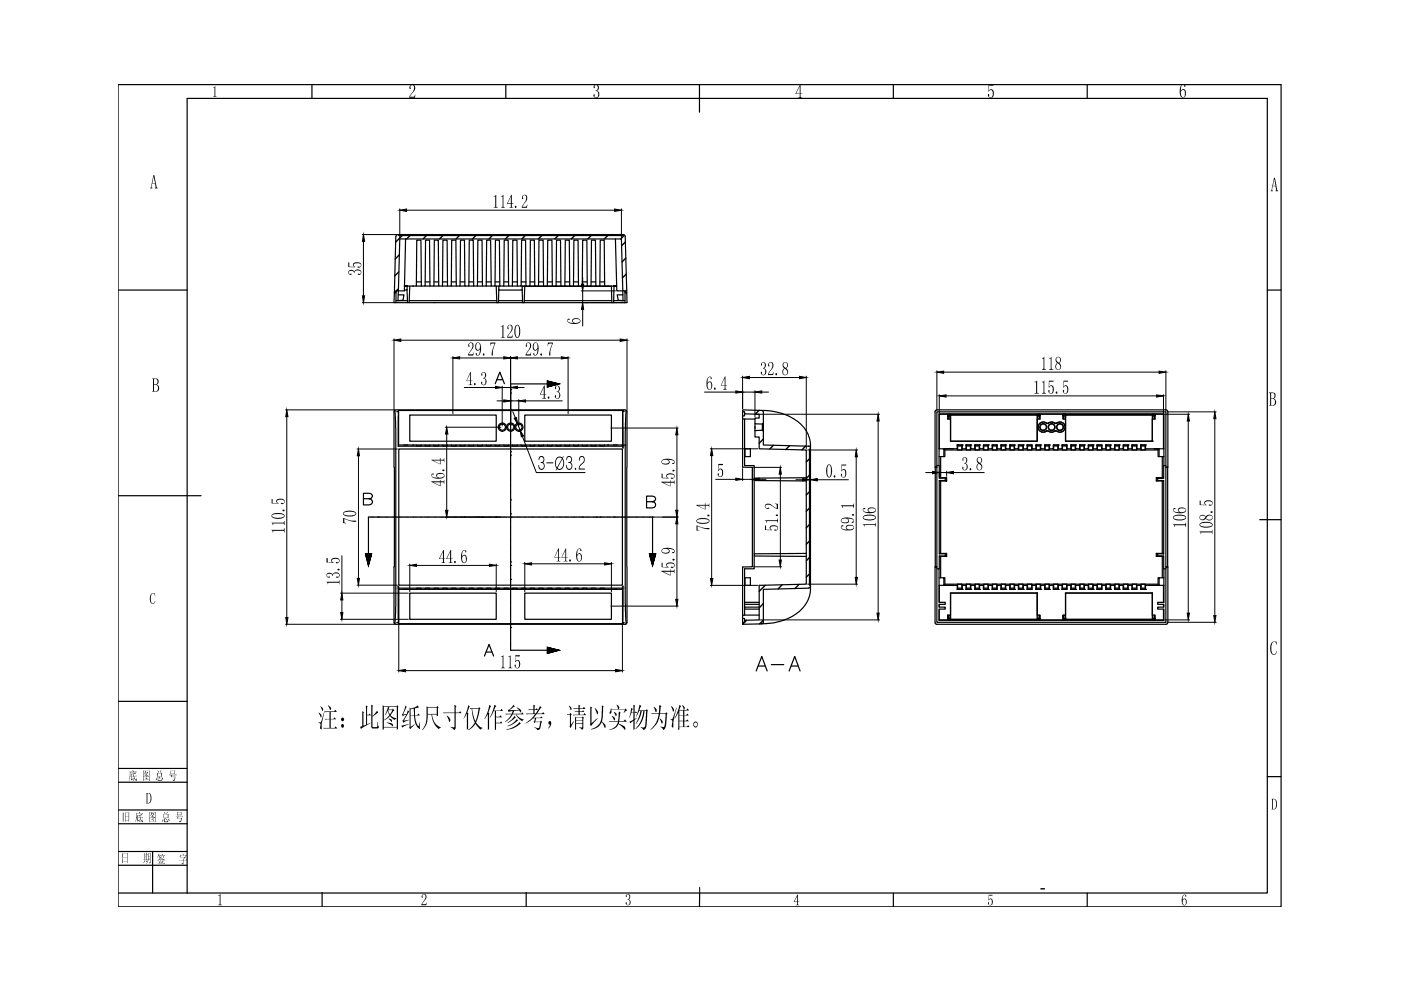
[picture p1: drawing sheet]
<svg xmlns="http://www.w3.org/2000/svg" width="297mm" height="210mm" viewBox="0 0 297 210" stroke-linecap="round" stroke-linejoin="round" font-family="sans-serif">
<g fill="none" stroke="#000" stroke-width=".21">
<path d="M76.8 49.7h7.5M77.1 49.7l.2 1.5h-.5zM77.1 51.2v11.5M84.8 44.6l1.4-.3v.5zM84.8 44.3v6.1M86.2 44.6h44.1M123.5 58.8v1.4M130.3 44.3l1.5 .3-1.5 .2zM131.8 44.3v6.1M76.8 64.2h6.6M76.8 62.7h.5l-.2 1.5zM83.5 72.1l1.5-.2v.5z"/>
<path d="M83.5 71.8v15.2M85 72.1h46.5M96 75.9l1.5-.3v.5zM96 75.6v12.1M97.5 75.9h9.3M106.8 75.6l1.5 .3-1.5 .2zM108.3 75.9l1.4-.3v.5zM108.3 75.6v14.7M109.7 75.9h9.3M119 75.6l1.4 .3-1.4 .2zM120.4 75.6v12.1M123.2 61.7h7.3"/>
<path d="M123.2 64.2h9.2M123.3 60.2h.4l-.2 1.5zM123.5 64.2l.2 1.4h-.4zM123.5 61.7v2.5M123.5 65.6v3.5M131.5 71.9l1.4 .2-1.4 .3zM132.9 71.8v15.2M157.4 79.7v6.9M169.5 79.8l1.4 .2-1.4 .3zM170.9 79.7v15.4M198.6 78.6v8.4M198.6 78.9l1.5-.2v.5z"/>
<path d="M200.1 78.9h45.6M245.7 78.7l1.5 .2-1.5 .3zM247.2 78.6v8.4M60.5 86.9h23.2M60.8 86.9l.3 1.4h-.5zM60.8 88.3v42.6M75.7 95.2h8.6M76 96.6v26M76 95.2l.2 1.4h-.5zM94.4 90.6h11.8M94.7 90.6l.3 1.4h-.5zM94.7 92v16.2"/>
<path d="M98.4 82.2h6.6M105 81.9l1.5 .3-1.5 .2zM105.4 85h1.4M106.5 81.9v8.4M106.5 82.2h1.8M106.8 84.8l1.5 .2-1.5 .2zM108.3 82.2l1.4-.3v.5zM108.3 85h1.7M108.7 87.3l.6 1.3M109 88.7l.5-.2 .3 1.4zM109.7 82.2h1.4M109.8 89.9l.4 1.3"/>
<path d="M110 85l1.4-.2v.4zM110 84.7v5.6M110.2 91.2l.8 1.2-.5 .2zM110.8 92.5l2.9 7.7h10.3M111.4 85h7.8M116 80.8l2.5 .6-2.5 .7zM129.5 90.8h14.3M143.5 90.8l.2 1.4h-.4zM143.5 92.2v16M149.4 83.1h6.6M150.6 95.2h10.1M150.9 96.6v26.1"/>
<path d="M150.9 95.2l.2 1.4h-.5zM156 82.9l1.4 .2-1.4 .2zM157.4 99.3v2.6M157.4 80l1.5-.2v.5zM157.4 83.1h2.7M158.9 80h10.6M159.5 99.4v2.5M159.8 99.1h5.9M160.1 82.8v5.6M160.1 83.1l1.4-.2v.4zM160.4 87.8h26.1M161.5 83.1h1.4"/>
<path d="M165.4 99.1l.3 1.4h-.5zM171.2 95.4h10.6M171.6 95.5v6.5M171.8 95.5v6.5M181.5 96.8v25.6M181.5 95.4l.3 1.4h-.5zM186.2 89.3v40.7M186.2 87.8l.2 1.5h-.5zM197.7 99.9l1.4 .3-1.4 .2zM199.1 83.7v3.8M199.1 99.9v1.2M199.1 83.9l1.5-.2v.5z"/>
<path d="M200.6 83.9h44.6M200.7 99.9v1.1M245.2 83.7l1.5 .2-1.5 .3zM246.7 83.7v3.8M247 87.8h5.2M247.5 87.3h10.4M251.9 89.3v40.7M251.9 87.8l.3 1.5h-.5zM257.6 88.8v41.7M257.6 87.3l.2 1.5h-.5zM72.5 117.8v8M77.5 117.5h1.3l-.7 2.4z"/>
<path d="M86.9 119.6v5.9M86.9 119.9l1.4-.3v.5zM88.3 119.9h15.5M94.4 109.6h11.8M94.5 108.2h.5l-.3 1.4zM103.8 119.6l1.4 .3-1.4 .2zM105.2 119.6v5.9M111.3 119.2v6.3M111.3 119.5l1.4-.2v.5zM112.7 119.5h15.5M128.2 119.3l1.4 .2-1.4 .3zM129.6 119.2v6.3"/>
<path d="M137.7 117.5h1.3l-.6 2.4zM138.7 109.6h5.1M143.3 108.2h.4l-.2 1.4zM143.5 109.6l.2 1.5h-.4zM143.5 111.1v16M151.7 101.6h4.3M156 101.4l1.4 .2-1.4 .2zM157.4 101.6h2.1M159.5 101.6l1.5-.2v.4zM161 101.6h1.4M165.2 118.7h.5l-.3 1.5zM165.4 100.5v18.2"/>
<path d="M168.7 101.7h1.5M170.2 101.5l1.4 .2-1.4 .3zM171.6 101.7h.2M171.8 101.7l1.5-.2v.5zM173.3 101.7h6.6M196.3 100.2h1.4M199.1 100.2h1.6M200.7 100.2l1.4-.3v.5zM202.1 100.2h6.6M60.5 132.4h23.2M60.6 130.9h.5l-.3 1.5zM72.2 131.3h14.4"/>
<path d="M72.2 125.8h14.4M72.2 129.9h.5l-.2 1.4zM72.5 127.2v2.7M72.5 125.8l.2 1.4h-.5zM75.7 124.1h8.6M75.7 122.6h.5l-.2 1.5zM84.6 124.4v18.1M116 137.2l2.5 .7-2.5 .6zM129.5 128.5h14.3M132 124.4v18.1M143.3 127.1h.4l-.2 1.4zM150.6 124.1h10.1"/>
<path d="M150.6 122.7h.5l-.2 1.4zM159.8 120.2h5.9M161.2 131.4h25.3M171.2 123.9h10.6M181.3 122.4h.5l-.3 1.5zM185.9 130h.5l-.2 1.4zM247 131.4h5.2M247.5 131.9h10.4M251.7 130h.5l-.3 1.4zM257.3 130.5h.5l-.2 1.4zM84.6 142.2l1.4-.3v.5zM86 142.2h44.5"/>
<path d="M130.5 141.9l1.5 .3-1.5 .2zM148.3 188.1v1.2"/>
</g>
<g fill="#000">
<path d="M45.2 18.4l.4-.2v2.1l.3 .2h-.7l.3-.2v-1.7zM87 18.1l.6-.2 .3 .2 .1 .8-1.1 1.6h.8l.4-.4-.1 .6h-1.2v-.4l.8-1 .2-.6-.1-.6-.2-.1-.3 .1-.2 .3a.29 .29 0 0 1 .1 .3 .29 .29 0 0 1-.2 .2l-.1-.5zM126 18.1l.3-.2 .5 .2 .2 .7-.4 .4 .5 .5v.6l-.3 .3-.3 .2-.5-.2-.2-.2a.19 .19 0 0 1 0-.3 .19 .19 0 0 1 .3 0 .4 .4 0 0 0 .4 .5 .4 .4 0 0 0 .3-.5v-.6l-.5-.2 .4-.4v-.5a.36 .36 0 0 0-.4-.4 .36 .36 0 0 0-.2 .6 .26 .26 0 0 1-.3-.2 .26 .26 0 0 1 .1-.3zM209.6 17.9h1.1l-.1 .2h-.9l-.1 1.1 .3-.2h.6l.2 .5v.6l-.2 .5-.2 .1h-.4l-.3-.2a.23 .23 0 0 1-.2-.3 .23 .23 0 0 1 .3-.1 .4 .4 0 0 0 .4 .6 .4 .4 0 0 0 .4-.6l-.1-.7a.38 .38 0 0 0-.4-.3 .38 .38 0 0 0-.4 .3zM73.8 55.6l.3 .1v.8l1.1 .1-.4-.4 .2-.5h1.2l.4 .3v.4l-.3 .3a.25 .25 0 0 1-.3 .1 .25 .25 0 0 1-.1-.3 .4 .4 0 0 0 .6-.3 .4 .4 0 0 0-.6-.4h-.5a.38 .38 0 0 0-.4 .4 .38 .38 0 0 0 .3 .4h-1.5zM74 57.4l.6-.2 .5 .4 .6-.5 .6 .1 .3 .4v.3l-.3 .3a.22 .22 0 0 1-.3 .1 .22 .22 0 0 1 0-.3 .37 .37 0 0 0 .5-.3 .37 .37 0 0 0-.5-.4l-.6 .1-.2 .5-.4-.4h-.6a.32 .32 0 0 0-.2 .4 .32 .32 0 0 0 .5 .1 .26 .26 0 0 1-.2 .3 .26 .26 0 0 1-.3-.2l-.2-.3zM77.1 49.7l.2 1.5h-.5zM84.8 44.6l1.4-.3v.5zM104.7 41.6l.5-.3v2.5l.4 .3h-.9l.3-.3v-2.1zM106.2 41.6l.5-.3v2.5l.4 .3h-.9l.4-.4v-1.9zM110.8 41.5l.3-.2 .5 .1 .2 .8-1 1.6h.7l.3-.4-.1 .7h-1.1l.1-.5 .8-1.1v-.9a.41 .41 0 0 0-.6 0 .41 .41 0 0 0 0 .5 .23 .23 0 0 1-.3 0 .23 .23 0 0 1 .1-.3zM130.3 44.3l1.5 .3-1.5 .2z"/>
<path d="M76.8 62.7h.5l-.2 1.5zM83.5 72.1l1.5-.2v.5zM96 75.9l1.5-.3v.5zM99.5 72.7l.3-.1 .4 .1 .2 .3v.6l-1 1.5h.8l.2-.4-.1 .7h-1.1l.2-.5 .7-1.1v-.8a.38 .38 0 0 0-.5-.2 .38 .38 0 0 0-.1 .6 .18 .18 0 0 1-.2 .1 .18 .18 0 0 1 0-.3zM104 72.6h1l-.5 1.6v.7a.25 .25 0 0 1 0 .3 .25 .25 0 0 1-.3 .1l.2-1.2 .5-1.3-.7 .1-.3 .4zM106.2 69.1l.5-.2v2.5l.4 .2h-.9l.3-.2v-2.2zM106.8 75.6l1.5 .3-1.5 .2zM107.7 69l.3-.1h.5l.2 .9-1 1.6h.7l.3-.5-.1 .7h-1.1l.1-.4 .8-1.2v-.8a.41 .41 0 0 0-.6-.1 .41 .41 0 0 0 0 .6 .29 .29 0 0 1-.3-.2 .29 .29 0 0 1 .2-.3zM108.3 75.9l1.4-.3v.5zM111.7 72.7l.3-.1 .4 .1 .2 .6-.1 .6-.9 1.2h.8l.2-.4-.1 .7h-1.1l.1-.4 .8-1.3 .1-.4a.4 .4 0 0 0-.5-.6 .4 .4 0 0 0-.2 .7 .19 .19 0 0 1-.3 0 .19 .19 0 0 1 .1-.3zM116.2 72.6h1l-.5 1.6v1.1a.32 .32 0 0 1-.3-.2 .32 .32 0 0 1 .1-.3l.6-2-.8 .1-.2 .4zM119 75.6l1.4 .3-1.4 .2z"/>
<path d="M123.3 60.2h.4l-.2 1.5zM123.5 64.2l.2 1.4h-.4zM131.5 71.9l1.4 .2-1.4 .3zM157.4 80l1.5-.2v.5zM161.5 76.9l.5-.1 .3 .2 .1 .5-.2 .4a.28 .28 0 0 0-.1 .3 .28 .28 0 0 0 .3 .2l.1 .5-.3 .5-.5 .2-.3-.3a.2 .2 0 0 1-.2-.3 .21 .21 0 0 1 .4-.1 .37 .37 0 0 0 .3 .6 .37 .37 0 0 0 .3-.5v-.7l-.5-.2 .4-.2 .1-.6a.36 .36 0 0 0-.5-.4 .36 .36 0 0 0-.1 .6 .26 .26 0 0 1-.3-.3 .26 .26 0 0 1 .2-.3zM163 76.9l.3-.1h.4l.3 .4v.5l-1 1.6h.7l.3-.4-.1 .6h-1.1l.1-.4 .8-1.1 .1-.8a.39 .39 0 0 0-.6-.3 .39 .39 0 0 0-.1 .7 .23 .23 0 0 1-.3-.1 .23 .23 0 0 1 .1-.3zM169.5 79.8l1.4 .2-1.4 .3zM198.6 78.9l1.5-.2v.5zM220.9 75.9l.3-.1 .2-.2v2.6l.4 .2h-.9l.3-.4v-1.9zM222.4 75.9l.4-.1 .1-.2v2.5l.4 .3h-.9l.4-.2v-2.1l-.4-.1zM245.7 78.7l1.5 .2-1.5 .3zM60.8 86.9l.3 1.4h-.5z"/>
<path d="M76 95.2l.2 1.4h-.5zM94.7 90.6l.3 1.4h-.5zM102.2 79.1l.5-.2 .3 .2 .1 .3-.1 .6a.26 .26 0 0 0-.2 .2 .26 .26 0 0 0 .3 .3l.1 .5-.2 .5-.3 .2-.5-.2a.26 .26 0 0 1-.3-.3 .26 .26 0 0 1 .3-.2 .39 .39 0 0 0 .4 .6 .39 .39 0 0 0 .3-.6v-.3a.44 .44 0 0 0-.5-.5l.4-.4v-.4a.33 .33 0 0 0-.4-.4 .33 .33 0 0 0-.1 .5 .23 .23 0 0 1-.4-.1 .23 .23 0 0 1 .2-.3zM105 81.9l1.5 .3-1.5 .2zM106.8 84.8l1.5 .2-1.5 .2zM109 88.7l.5-.2 .3 1.4zM108.3 82.2l1.4-.3v.5zM110.2 91.2l.8 1.2-.5 .2zM110 85l1.4-.2v.4zM114.4 96.8l.3-.1 .5 .1 .2 .4-.1 .6a.32 .32 0 0 0 .1 .6l.1 .7-.4 .5h-.6l-.3-.5a.22 .22 0 0 1-.1-.3 .22 .22 0 0 1 .2-.1l.3 .6 .3 .1 .3-.2 .1-.4-.1-.5-.5-.1v-.3h.2l.3-.2v-.4a.47 .47 0 0 0-.6-.4 .47 .47 0 0 0-.3 .7l-.1-.4zM115.9 98h1.3l.1 .2h-1.4zM117.8 81.9l.5-.2 .3 .3 .1 .7-.4 .3 .4 .3 .1 .6-.4 .6h-.4l-.3-.2a.25 .25 0 0 1-.1-.3 .25 .25 0 0 1 .3-.2v.1a.39 .39 0 0 0 .3 .5 .39 .39 0 0 0 .4-.5l-.1-.6-.5-.2 .4-.3 .1-.7a.33 .33 0 0 0-.5-.2 .33 .33 0 0 0-.1 .5 .24 .24 0 0 1-.3-.2 .24 .24 0 0 1 .2-.3z"/>
<path d="M120.2 96.8l.3-.1 .5 .1 .3 .3-.1 .7a.45 .45 0 0 0 .1 .7v.5l-.3 .6h-.4l-.4-.1-.2-.4 .1-.5 .1 .5 .3 .3 .5-.1 .2-.3-.1-.6-.6-.2 .1-.3a.52 .52 0 0 0 .6-.5 .52 .52 0 0 0-.6-.5 .52 .52 0 0 0-.4 .7l-.1-.5zM121.9 99.3a.2 .2 0 0 1 .3 0 .2 .2 0 0 1-.1 .3 .21 .21 0 0 1-.3-.3zM123 96.8l.2-.1 .5 .1 .3 .4v.5l-1 1.1-.1 .5h1.1v.3h-1.3l.2-.9 .9-1v-.6l-.3-.2-.4 .1-.2 .6h-.2zM143.5 90.8l.2 1.4h-.4zM150.9 95.2l.2 1.4h-.5zM152.3 98.4h1v.2h-.9l-.1 1.1 .3-.3h.4l.3 .5v.7l-.2 .4-.3 .2-.4-.1-.2-.3a.22 .22 0 0 1-.1-.3 .22 .22 0 0 1 .3-.1v.1a.37 .37 0 0 0 .4 .5 .37 .37 0 0 0 .3-.5v-.5a.39 .39 0 0 0-.3-.5 .39 .39 0 0 0-.5 .4zM156 82.9l1.4 .2-1.4 .2zM160.1 83.1l1.4-.2v.4zM178.4 98.5h1v.2h-.9l-.1 1.1 .3-.3h.5l.2 .5v.7l-.4 .5h-.3l-.3-.2a.23 .23 0 0 1-.2-.3 .23 .23 0 0 1 .3-.1 .35 .35 0 0 0 .2 .5 .35 .35 0 0 0 .5-.4v-.8a.43 .43 0 0 0-.4-.3 .43 .43 0 0 0-.4 .3zM181.5 95.4l.3 1.4h-.5zM186.2 87.8l.2 1.5h-.5zM197.7 99.9l1.4 .3-1.4 .2z"/>
<path d="M199.1 83.9l1.5-.2v.5zM200.7 100.2l1.4-.3v.5zM204.1 97.1l.6-.2 .4 .5-.1 .5-.3 .3 .4 .4 .1 .6-.5 .5h-.3l-.3-.2a.21 .21 0 0 1-.1-.3 .21 .21 0 0 1 .3-.1 .35 .35 0 0 0 .2 .5 .35 .35 0 0 0 .4-.3v-.8l-.5-.2 .4-.4v-.7a.33 .33 0 0 0-.5-.1 .33 .33 0 0 0 0 .5 .24 .24 0 0 1-.3-.2 .24 .24 0 0 1 .1-.3zM219.3 80.9h.3l.3-.2v2.5l.3 .3h-.9v-.2h.4v-2.2h-.4zM220.9 80.9h.3l.2-.2v2.5l.4 .3h-.9l.3-.3v-2.1h-.3zM222.4 80.7h1v.2h-.9l-.1 1.1 .3-.3h.4l.3 .3v.6l-.1 .6-.2 .2-.5 .1-.3-.3a.25 .25 0 0 1-.1-.3 .25 .25 0 0 1 .3-.2v.3a.37 .37 0 0 0 .5 .4 .37 .37 0 0 0 .2-.6v-.6a.34 .34 0 0 0-.4-.3 .34 .34 0 0 0-.3 .3h-.2zM225.5 80.7h1l-.1 .2h-.8l-.1 1.1 .2-.3h.5l.3 .5v.6l-.4 .7-.5-.1-.2-.3a.2 .2 0 0 1-.1-.3 .2 .2 0 0 1 .3 0 .38 .38 0 0 0 .3 .6 .38 .38 0 0 0 .4-.6l-.1-.7a.34 .34 0 0 0-.4-.2 .34 .34 0 0 0-.3 .3zM245.2 83.7l1.5 .2-1.5 .3zM251.9 87.8l.3 1.5h-.5zM257.6 87.3l.2 1.5h-.5zM57.5 112.3h2.6l.2-.3v.9h-.1l-.1-.3h-2.2v.3h-.1v-.3zM57.5 110.8h2.5l.3-.3v.8l-.3-.3h-2l-.1 .3h-.1v-.3z"/>
<path d="M57.6 105.8h.2v.9h1.1l-.3-.3 .2-.5 1.1-.1 .4 .3v.5l-.3 .3a.2 .2 0 0 1-.3 0 .2 .2 0 0 1 0-.3 .38 .38 0 0 0 .6-.3 .38 .38 0 0 0-.6-.4l-.7 .1a.34 .34 0 0 0-.3 .4 .34 .34 0 0 0 .4 .3l-1.5 .1zM69.2 118.3l.3 .1v.8h1a.54 .54 0 0 1-.2-.7 .54 .54 0 0 1 .7-.2l.9 .2 .1 .4-.2 .4a.38 .38 0 0 1-.6 0l.2-.1a.36 .36 0 0 0 .5-.4 .36 .36 0 0 0-.5-.3l-.7 .1a.34 .34 0 0 0-.3 .3 .34 .34 0 0 0 .3 .3v.2l-1.5-.1zM72.7 109.8l1.6 .5 .8 .1a.23 .23 0 0 1 .3 0 .23 .23 0 0 1 .1 .2h-1l-1.5-.6v.7l.4 .3-.7-.1zM86.9 119.9l1.4-.3v.5zM94.5 108.2h.5l-.3 1.4zM103.8 119.6l1.4 .3-1.4 .2zM111.3 119.5l1.4-.2v.5zM128.2 119.3l1.4 .2-1.4 .3zM140.3 119.3h.2v.9h1.1l-.3-.2 .1-.5 .5-.3 .8 .1 .4 .5-.1 .3-.2 .2a.31 .31 0 0 1-.3 .1 .31 .31 0 0 1-.3-.2l.2-.1a.37 .37 0 0 0 .5-.3 .37 .37 0 0 0-.5-.3h-.7l-.3 .2v.3l.3 .3h-1.4zM140.3 100.4h.2v.9h1l-.3-.3 .3-.5 .4-.1 .9 .1 .3 .5-.5 .5a.2 .2 0 0 1-.2 .1 .2 .2 0 0 1-.1-.3 .4 .4 0 0 0 .6-.3 .4 .4 0 0 0-.5-.4h-.7a.36 .36 0 0 0-.3 .4 .36 .36 0 0 0 .3 .3v.2l-1.4-.1zM143.5 109.6l.2 1.5h-.4zM143.3 108.2h.4l-.2 1.4z"/>
<path d="M147.7 111.4l1.5 .5 .8 .1a.21 .21 0 0 1 .3-.1 .21 .21 0 0 1 0 .3l-1.1-.1-1.3-.5v.7l.5 .2h-.7zM156 101.4l1.4 .2-1.4 .2zM159.5 101.6l1.5-.2v.4zM162.2 110.3h2.5l.2-.4v.9l-.2-.3h-2.1l-.1 .3h-.1v-.3zM162.2 107l.4-.2h.5l1.6 1v-.8l-.4-.2h.6v1.1l-.5-.1-1.1-.8h-.8a.38 .38 0 0 0-.1 .6 .38 .38 0 0 0 .6 0 .18 .18 0 0 1 0 .3 .18 .18 0 0 1-.3 0l-.5-.3zM162.2 111.4h.2v.9h1.1l-.3-.3 .2-.5 .4-.1 .9 .1 .3 .5-.4 .5a.2 .2 0 0 1-.3 .1 .2 .2 0 0 1 0-.3 .39 .39 0 0 0 .6-.3 .39 .39 0 0 0-.5-.4h-.7a.36 .36 0 0 0-.4 .4 .36 .36 0 0 0 .4 .3l-1.5 .1zM165.4 99.1l.3 1.4h-.5zM165.2 118.7h.5l-.3 1.5zM170.2 101.5l1.4 .2-1.4 .3zM171.8 101.7l1.5-.2v.5zM178.3 107.1h2.6v-.3h.2v.9h-.2v-.4h-2.2v.4h-.2v-.3zM182.9 111.2h2.5l.3-.4v.9l-.3-.4h-2l-.2 .4z"/>
<path d="M248.7 111.2h2.5l.3-.4v.9h-.2v-.3h-2.2v.3h-.2v-.3zM254.3 112.7h2.6l.2-.4v.9l-.2-.3h-2.2l-.1 .3v-.3zM254.4 106.1l.2 .1v.8h1l-.3-.2v-.3l.2-.3 1.2-.1 .4 .4v.3l-.3 .4a.22 .22 0 0 1-.3 .1 .22 .22 0 0 1-.1-.3 .38 .38 0 0 0 .6-.3 .38 .38 0 0 0-.5-.4h-.7a.36 .36 0 0 0-.3 .4 .36 .36 0 0 0 .3 .3l-1.4 .1zM32 126l.3-.2h.5l.1 .6-.2-.5-.4-.1-.3 .6 .1 1.4 .5 .1 .3-.5-.1 .4-.3 .2h-.4l-.3-.4v-1zM60.6 130.9h.5l-.3 1.5zM69.2 123.3h2.5l.3-.3v.9l-.2-.3h-2.2l-.1 .3zM69.4 121.6l.3-.2 .6 .1a.22 .22 0 0 0 .2 .3 .22 .22 0 0 0 .2-.3l.3-.1 .8 .1 .2 .6-.3 .4a.18 .18 0 0 1-.3 0 .18 .18 0 0 1 0-.3 .36 .36 0 0 0 .5-.3 .36 .36 0 0 0-.4-.3l-.7 .1-.2 .4-.4-.4h-.5a.33 .33 0 0 0-.4 .4 .33 .33 0 0 0 .6 .1 .23 .23 0 0 1-.1 .3 .23 .23 0 0 1-.3-.1l-.3-.2zM72.2 129.9h.5l-.2 1.4zM72.5 125.8l.2 1.4h-.5zM75.7 122.6h.5l-.2 1.5zM106.2 139.2l.5-.3v2.6l.4 .2h-.9l.4-.4v-1.9zM107.8 139.2l.5-.3v2.5l.3 .3h-.8l.3-.3v-2.1z"/>
<path d="M109.3 138.9h1l-.1 .3h-.9v1l.3-.3a.85 .85 0 0 1 .7 1.3l-.2 .3-.3 .2-.4-.1-.2-.2a.2 .2 0 0 1-.1-.3 .2 .2 0 0 1 .3-.1v.1a.37 .37 0 0 0 .3 .5 .37 .37 0 0 0 .3-.5v-.7a.34 .34 0 0 0-.3-.3 .34 .34 0 0 0-.4 .3h-.1zM143.3 127.1h.4l-.2 1.4zM150.6 122.7h.5l-.2 1.4zM181.3 122.4h.5l-.3 1.5zM185.9 130h.5l-.2 1.4zM251.7 130h.5l-.3 1.4zM257.3 130.5h.5l-.2 1.4zM269.7 136.1l1-.1v.7l-.4-.6-.5 .2-.2 .7 .1 1.3a.51 .51 0 0 0 .6 .4 .51 .51 0 0 0 .4-.7v.2l-.1 .4-.4 .2h-.4l-.4-.5-.1-1.1zM84.6 142.2l1.4-.3v.5zM112 150.4h1.1v-1l.4 .2-.2 .2v.6h.3l.2-.3 .3 .4h-.8v.8h.3l.9-1.6 .4 .4h-.2l-.9 1.2h1.1l.3-.3 .3 .4h-1.7l-.6 .7 1.3 .1 .3-.3 .3 .4h-1.4l-.1 .1-.1 .6h1l.2-.2 .2 .3-.1 .1-.2 1.2-.3 .3a.35 .35 0 0 1-.4 .1 .35 .35 0 0 1-.2-.3l-.4-.3 .5 .1a.51 .51 0 0 0 .6-.1 .51 .51 0 0 0 0-.6l.1-.5h-1l-.2 .2-.2-.3 .2-.1 .1-.6-.2 .1-.2-.1-.8 .7-.8 .4 1.2-1 .9-1-1.9 .1-.1-.2h1.6v-.8l-.9 .1zM116.3 153a.39 .39 0 0 1 .6 .1 .39 .39 0 0 1 0 .5l-.4 .6-.3 .2 .2-.3a.36 .36 0 0 0 .2-.3 .36 .36 0 0 0-.3-.3zM130.5 141.9l1.5 .3-1.5 .2z"/>
<path d="M46.2 189.8l.6-.2v2.1l.2 .2h-.8l.4-.2v-1.8zM89.5 189.8l.3-.2h.3l.3 .5-.1 .5-.8 1.1h.7l.2-.4v.6h-1.1l.8-1.3 .1-.6a.36 .36 0 0 0-.5-.3 .36 .36 0 0 0-.1 .6l-.2-.1zM132.7 189.8l.3-.2 .5 .1 .1 .6-.3 .4 .4 .4v.4l-.3 .4-.3 .1-.4-.2a.21 .21 0 0 1-.1-.3 .21 .21 0 0 1 .3-.1 .34 .34 0 0 0 .3 .5 .34 .34 0 0 0 .3-.5l-.1-.6-.4-.1 .4-.2v-.4a.33 .33 0 0 0-.3-.5 .33 .33 0 0 0-.2 .5 .21 .21 0 0 1-.3-.1 .21 .21 0 0 1 .1-.2zM209.6 189.7h.9l-.1 .2h-.8v.9l.1-.1a.56 .56 0 0 1 .7 .1 .56 .56 0 0 1 .1 .7l-.1 .3-.3 .2-.4-.1-.2-.2a.2 .2 0 0 1-.1-.3 .2 .2 0 0 1 .3 0 .2 .2 0 0 1-.1 .3 .41 .41 0 0 0 .6 .1 .41 .41 0 0 0 .1-.6v-.1a.37 .37 0 0 0-.3-.5 .37 .37 0 0 0-.4 .3z"/>
<path d="M250.6 19.1l-.3 .5 .2 .8a.45 .45 0 0 0 .7 0 .45 .45 0 0 0 0-.6v-.3a.42 .42 0 0 0-.6-.4zM250.5 18.1l.3-.2h.3a.23 .23 0 0 1 .2 .2 .23 .23 0 0 1-.2 .3 .36 .36 0 0 0-.4-.4 .36 .36 0 0 0-.3 .5l-.1 .8 .4-.4 .4 .1 .3 .3v1l-.4 .4-.6-.1-.2-.5v-1.4z"/>
<path d="M32.5 37.2l.2-.1 .5 2.6 .2 .2h-.5l.1-.1-.1-.9h-.6l-.2 .8 .2 .2h-.5zM32.6 37.4l-.3 1.4h.6z"/>
<path d="M169.6 18h.1v1.8h.4l-.4 .1v.6l.4 .3h-.9l.3-.2 .1-.7h-.9zM169.5 18.4l-.7 1.4h.8z"/>
<path d="M270.1 37.7h.2l.5 2.5 .2 .3h-.6l.2-.1-.2-.9h-.6l-.1 .8 .2 .2h-.5l.2-.2zM270.1 38l-.2 1.4h.5z"/>
<path d="M108.4 41.3h.1v1.8h.3v.2h-.3v.6l.3 .2h-.8l.3-.2v-.6h-.8zM108.3 41.7l-.7 1.4h.7z"/>
<path d="M101.2 72.7l-.3 .5 .2 .8a.43 .43 0 0 0 .5 .1 .43 .43 0 0 0 .2-.6l-.1-.7zM101 72.7h.6l.4 .9-.1 1.2-.4 .5-.3 .1a.24 .24 0 0 1-.3-.2 .24 .24 0 0 1 .2-.3v.1a.29 .29 0 0 0 .3 .3 .29 .29 0 0 0 .3-.4l.1-1-.4 .5-.3-.1-.3-.3v-.8z"/>
<path d="M109.5 69.1l-.2 .7 .1 1.3a.32 .32 0 0 0 .4 .4 .32 .32 0 0 0 .2-.4l.1-1.3-.1-.6a.26 .26 0 0 0-.2-.2 .26 .26 0 0 0-.3 .1zM109.4 69l.4-.1 .4 .5 .1 1.3-.3 .7a.54 .54 0 0 1-.6 .1 .54 .54 0 0 1-.3-.6v-1.1z"/>
<path d="M113.4 72.7l-.3 .6 .1 .6a.46 .46 0 0 0 .6 .1 .46 .46 0 0 0 .2-.6l-.2-.6zM113.2 72.7h.6l.4 .8-.1 1.4-.4 .4-.4 .1a.26 .26 0 0 1-.2-.2 .26 .26 0 0 1 .2-.3v.1a.26 .26 0 0 0 .3 .3 .26 .26 0 0 0 .2-.3l.2-1.1-.4 .5-.4-.1-.2-.3v-.8z"/>
<path d="M121.6 67.7l-.1 .4 .2 .3h.9a.37 .37 0 0 0 .3-.5 .37 .37 0 0 0-.5-.2zM120.4 67.6h.1a.16 .16 0 0 1 .2-.1 .16 .16 0 0 1 0 .3 .31 .31 0 0 0-.3 .4 .31 .31 0 0 0 .4 .2l.9 .1-.4-.3a.76 .76 0 0 1 .4-.7 .76 .76 0 0 1 .8 0l.5 .3 .1 .3-.3 .4-.7 .2-1.6-.3-.2-.3z"/>
<path d="M166.3 78.1l-.3 .5v.5l.2 .3 .4 .1 .2-.1 .1-.6zM166.2 76.9l.5-.1 .2 .1 .2 .3-.2 .6a.23 .23 0 0 0-.2 .3 .23 .23 0 0 0 .2 .2l.2 .7-.2 .4-.3 .2-.4-.1-.3-.3v-.6l.1-.3a.32 .32 0 0 0 .2-.3 .32 .32 0 0 0-.2-.2l-.1-.6zM166.2 76.9l-.1 .3 .1 .5a.38 .38 0 0 0 .5 .2 .38 .38 0 0 0 .2-.5l-.3-.5z"/>
<path d="M224.2 77l-.3 .5 .1 .6a.51 .51 0 0 0 .8 0 .51 .51 0 0 0-.2-.8zM224 75.8l.5-.2 .3 .2 .1 .3-.1 .6a.28 .28 0 0 0-.2 .3 .28 .28 0 0 0 .2 .2l.1 .8-.3 .4h-.5l-.3-.4 .1-.8a.3 .3 0 0 0 .2-.3 .3 .3 0 0 0-.2-.2l-.1-.5zM224 75.9v.5l.2 .3a.36 .36 0 0 0 .5 0 .36 .36 0 0 0 .1-.5v-.1a.39 .39 0 0 0-.3-.4 .39 .39 0 0 0-.5 .2z"/>
<path d="M32.2 80.3h1l.4 .2v.6l-.4 .5 .4 .2 .2 .6-.4 .6h-1.2l.2-.1v-2.5zM32.7 81.6v1.3h.5l.3-.2v-.8l-.3-.3zM32.7 80.4v1.1h.4l.3-.3v-.6l-.3-.2z"/>
<path d="M91.5 97.5h1.8v-.4h.1v.4h.6l.2-.3v.8l-.2-.4h-.6l-.1 .9zM91.8 97.6l1.5 .8v-.8z"/>
<path d="M99.7 78.9h.1v1.8h.4l-.4 .1v.6l.3 .2h-.8l.4-.2v-.6h-.8zM99.7 79.3l-.8 1.4h.8z"/>
<path d="M115.4 81.7h.1v1.9h.3l-.3 .1v.7l.3 .1h-.8v-.1h.3v-.7h-.8zM115.3 82.2l-.7 1.4h.7z"/>
<path d="M116 80.8v1.3l2.5-.7zM116 80.8v1.3l2.5-.7z"/>
<path d="M118.1 97l-.3 .4-.1 .8v.6l.3 .5-.1 .5 .2-.4 .4 .2 .6-.1 .4-.5 .1-.5v-.8l-.3-.5 .2-.4-.1-.1-.2 .4-.4-.3h-.5zM118.2 97.2l.6-.2 .3 .2-1 1.9-.2-.5v-.7zM119.2 97.4l.2 .7-.1 .8-.4 .5h-.5l-.2-.1z"/>
<path d="M140.5 97.6h-.1a.55 .55 0 0 0 .2 .6 .55 .55 0 0 0 .6 .1h.2a.42 .42 0 0 0 .4-.5 .42 .42 0 0 0-.5-.3zM140.4 97.5l.7-.2h1.1l.6 .3 .2 .2v.3a.26 .26 0 0 1-.2 .3 .26 .26 0 0 1-.3-.2h.1a.3 .3 0 0 0 .3-.3 .3 .3 0 0 0-.4-.3l-1-.1 .5 .3-.1 .4-.3 .3h-.7l-.6-.4-.1-.2z"/>
<path d="M150.2 81.1l-.2 .4 .1 .7a.39 .39 0 0 0 .5 .3 .39 .39 0 0 0 .2-.6v-.4a.39 .39 0 0 0-.2-.4 .39 .39 0 0 0-.4 0zM150.2 80l.5-.1a.23 .23 0 0 1 .2 .2 .23 .23 0 0 1-.2 .2 .31 .31 0 0 0-.3-.3 .31 .31 0 0 0-.3 .4l-.1 .9 .2-.4h.4l.3 .2 .1 .4-.1 .8-.4 .4-.5-.3-.2-.6v-1.2z"/>
<path d="M153.7 79.8h.1v1.9h.3l-.3 .1v.6l.3 .2h-.8l.3-.1v-.7h-.8zM153.6 80.3l-.7 1.4h.7z"/>
<path d="M175.6 98.7l-.2 .6 .1 1.4a.34 .34 0 0 0 .4 .4 .34 .34 0 0 0 .2-.5l.1-.9-.1-.7a.29 .29 0 0 0-.2-.4 .29 .29 0 0 0-.3 .1zM175.5 98.5h.5l.4 .8v1.1l-.3 .6a.55 .55 0 0 1-.7 .1 .55 .55 0 0 1-.2-.7v-1.1z"/>
<path d="M207.4 98.4l-.2 .9 .4 .3h.3l.2-.3v-.4l-.5-.6zM207.3 97l.5-.1 .3 .2 .2 .4-.1 .4a.35 .35 0 0 0-.3 .3 .35 .35 0 0 0 .3 .4v.8l-.4 .3h-.3l-.4-.4 .1-.8a.26 .26 0 0 0 .2-.3 .26 .26 0 0 0-.2-.3l-.1-.4zM207.4 97.1l-.2 .5 .3 .3a.36 .36 0 0 0 .5 .1 .36 .36 0 0 0 0-.5v-.1a.41 .41 0 0 0-.6-.3z"/>
<path d="M269 83.2h.9l.5 .3v.6l-.3 .4 .3 .3 .2 .6-.2 .4-.3 .2h-1.1l.3-.2v-2.4zM269.5 84.6v1.3h.6l.2-.4v-.6l-.3-.3zM269.5 83.3v1.2l.5-.1 .2-.4v-.4l-.3-.3z"/>
<path d="M57.8 109.1a.3 .3 0 0 0-.1 .4 .3 .3 0 0 0 .4 .2l.5 .1 1.1-.1a.34 .34 0 0 0 .5-.3 .34 .34 0 0 0-.4-.3l-1.4-.1zM57.6 109.1l.8-.3h1.1l.6 .2 .2 .2v.3l-.7 .5h-1.3l-.7-.4z"/>
<path d="M73 108.7a.46 .46 0 0 0 .1 .5 .46 .46 0 0 0 .5 0h1.4a.34 .34 0 0 0 .4-.4 .34 .34 0 0 0-.5-.2l-1.1-.1zM72.9 108.6l.6-.3h1l.6 .1 .4 .3a.68 .68 0 0 1-.9 .8h-1l-.6-.2-.3-.3z"/>
<path d="M77.5 117.5l.6 2.4 .7-2.4zM77.5 117.5l.6 2.4 .7-2.4z"/>
<path d="M92.7 100.7v.3l.4 .3 .7-.1 .4-.3-.1-.2-.3-.2h-.8zM91.5 100.5a.2 .2 0 0 1 .3-.2 .2 .2 0 0 1 .1 .3 .29 .29 0 0 0-.4 .3 .29 .29 0 0 0 .4 .3l1 .1-.3-.2-.1-.4 .2-.3 .4-.1 .8 .1 .3 .3v.5l-.3 .2-1.3 .1-.9-.3-.2-.3z"/>
<path d="M91.5 102.1h1.8v-.3h.1v.3h.7l.1-.3v.8l-.2-.3h-.6l-.1 .8-1.8-.9zM91.8 102.3l1.5 .6v-.6z"/>
<path d="M94 116.6h.1v1.8h.3l-.3 .1v.7l.3 .2h-.8l.3-.2v-.7h-.8zM93.9 117l-.7 1.4h.7z"/>
<path d="M95.5 116.6h.1v1.8h.4l-.4 .1v.7l.3 .2h-.8l.3-.2v-.7h-.8zM95.4 117l-.6 1.4h.6z"/>
<path d="M98.2 117.8l-.2 .4 .1 .8a.37 .37 0 0 0 .5 .3 .37 .37 0 0 0 .2-.6l-.1-.6a.36 .36 0 0 0-.5-.3zM98.1 116.7h.2a.32 .32 0 0 1 .4 0 .32 .32 0 0 1 0 .4 .32 .32 0 0 0-.3-.4 .32 .32 0 0 0-.3 .4l-.1 1 .3-.5 .4 .1 .2 .3 .1 .6-.2 .6a.64 .64 0 0 1-.8 .1 .64 .64 0 0 1-.2-.8v-1.1z"/>
<path d="M118.4 116.3h.1v1.8h.3l-.3 .1v.6l.3 .2h-.8l.3-.1v-.7h-.8zM118.3 116.7l-.7 1.4h.7z"/>
<path d="M119.9 116.3l.1 1.8h.4l-.4 .1v.6l.3 .2h-.8l.4-.1v-.7l-.8-.1zM119.9 116.7l-.8 1.4h.8z"/>
<path d="M122.6 117.5l-.2 .4 .1 .8a.36 .36 0 0 0 .5 .2 .36 .36 0 0 0 .2-.5v-.6a.35 .35 0 0 0-.2-.3 .35 .35 0 0 0-.4 0zM122.4 116.5l.3-.1a.32 .32 0 0 1 .4 0 .32 .32 0 0 1 0 .4h-.1a.31 .31 0 0 0-.3-.4 .31 .31 0 0 0-.3 .4v.9l.4-.4h.3l.2 .3 .1 .8-.2 .4a.63 .63 0 0 1-.8 .1 .63 .63 0 0 1-.2-.8v-1z"/>
<path d="M137.7 117.5l.7 2.4 .6-2.4zM137.7 117.5l.7 2.4 .6-2.4z"/>
<path d="M140.4 116.5l-.1 .4 .3 .2h1a.45 .45 0 0 0 .1-.6 .45 .45 0 0 0-.6-.1zM140.3 116.5l.8-.4 1.1 .1 .6 .3a.37 .37 0 0 1 .3 .5 .37 .37 0 0 1-.6 .1l.1-.1a.26 .26 0 0 0 .3-.2 .26 .26 0 0 0-.3-.3l-1.1-.1 .4 .2 .1 .5-.3 .2-.8 .1-.6-.4z"/>
<path d="M140.2 102.1h1.9v-.3l.1 .3h.6l.2-.3v.8l-.2-.3h-.6l-.1 .8-1.9-.8zM140.6 102.3l1.5 .7v-.7z"/>
<path d="M147.8 110.3a.4 .4 0 0 0 .5 .5h1.6a.34 .34 0 0 0 .4-.4 .34 .34 0 0 0-.5-.3h-1.2zM147.8 110.2l.5-.3 1.2-.1 .8 .3 .1 .5-.5 .4-1.3 .1-.9-.4-.1-.4z"/>
<path d="M147.6 107h1.9v-.3h.1v.3h.6l.2-.2v.8l-.1-.3-.7-.1-.1 .8-1.9-.8zM148 107.2l1.5 .7v-.7z"/>
<path d="M178.5 110.1h-.1a.64 .64 0 0 0 1 .7l.2-.1a.46 .46 0 0 0 .1-.6 .46 .46 0 0 0-.6-.2zM178.4 110l.6-.2h1.1l.8 .3 .2 .4a.28 .28 0 0 1-.2 .3 .28 .28 0 0 1-.3-.1v-.1a.29 .29 0 0 0 .4-.2 .29 .29 0 0 0-.4-.3l-1-.2 .4 .4a.88 .88 0 0 1-1.3 .6l-.4-.5z"/>
<path d="M179.5 111.6v.3l.2 .3h1a.38 .38 0 0 0 .3-.5 .38 .38 0 0 0-.6-.3zM178.4 111.5a.19 .19 0 0 1 .3-.2 .19 .19 0 0 1 0 .3 .29 .29 0 0 0-.3 .3 .29 .29 0 0 0 .4 .3l.9 .1-.2-.2a.61 .61 0 0 1 .1-.7 .61 .61 0 0 1 .7-.1l.6 .1 .2 .3-.2 .5-.6 .3h-1l-.6-.2-.4-.3z"/>
<path d="M183.1 109.5a.54 .54 0 0 0 .2 .5 .54 .54 0 0 0 .6 .1l1.4-.1a.34 .34 0 0 0 .2-.4 .34 .34 0 0 0-.4-.2l-1.3-.1zM183.1 109.3l.7-.2h1l.5 .2a.5 .5 0 0 1 .4 .6 .5 .5 0 0 1-.6 .4h-1.1l-.6-.1-.5-.4z"/>
<path d="M184.2 107.9a.61 .61 0 0 0 .3 .7 .61 .61 0 0 0 .7-.1 .4 .4 0 0 0 .4-.5 .4 .4 0 0 0-.5-.2zM183 107.9a.22 .22 0 0 1 .2-.2 .22 .22 0 0 1 .2 .2 .28 .28 0 0 0-.4 .2 .28 .28 0 0 0 .3 .3l1.1 .2-.4-.2v-.4l.5-.4 .9 .1 .3 .4-.2 .5-1.3 .2-1.1-.3-.2-.3z"/>
<path d="M248.8 109.6v.2l.2 .2 .4 .1 1.6-.1a.28 .28 0 0 0 .3-.3 .28 .28 0 0 0-.3-.2l-1.4-.2zM248.9 109.4l.8-.3h.8l.5 .1 .5 .4-.2 .5-.8 .2h-1.1l-.5-.2a.38 .38 0 0 1-.2-.4 .38 .38 0 0 1 .2-.3z"/>
<path d="M250 107.9a.55 .55 0 0 0 .2 .6 .55 .55 0 0 0 .6 .1l.3-.1a.38 .38 0 0 0 .2-.5 .38 .38 0 0 0-.5-.2zM248.8 107.9v-.1a.19 .19 0 0 1 .3-.1 .19 .19 0 0 1 0 .2 .31 .31 0 0 0-.3 .4 .31 .31 0 0 0 .4 .2l.9 .1-.3-.2-.1-.5 .6-.3 .8 .1 .4 .3v.4l-.3 .3-1.3 .1-1.1-.3-.1-.4z"/>
<path d="M254.5 111.1a.5 .5 0 0 0 .7 .5l1 .1 .5-.2a.26 .26 0 0 0 .3-.3 .26 .26 0 0 0-.4-.2l-1.4-.1zM254.4 111l.6-.3 1.1-.1 .6 .2 .4 .3-.1 .5-.6 .2-1.1 .1-.7-.2a.41 .41 0 0 1-.2-.7z"/>
<path d="M255.9 109.6a.31 .31 0 0 0-.1 .4 .31 .31 0 0 0 .4 .1h.7l.1-.6-.7-.2zM254.4 109.4l.4-.2 .6 .1a.26 .26 0 0 0 .3 .2 .26 .26 0 0 0 .2-.3h.8l.4 .3v.4l-.3 .4h-.8a.38 .38 0 0 0-.4-.3 .38 .38 0 0 0-.4 .3h-.4l-.3-.2-.2-.2zM254.5 109.5l-.1 .4 .3 .2h.5l.2-.3a.25 .25 0 0 0 .1-.2 .25 .25 0 0 0-.2-.2l-.5-.1z"/>
<path d="M116 137.2v1.3l2.5-.6zM116 137.2v1.3l2.5-.6z"/>
<path d="M140.2 121h1.9v-.3l.1 .3h.6l.2-.3v.8l-.2-.3h-.6l-.1 .8-1.9-.9zM140.6 121.2l1.5 .7v-.7z"/>
<path d="M69.6 149.5l.3 .7a.21 .21 0 0 0 0 .3 .21 .21 0 0 0 .3 0 .21 .21 0 0 0 0-.3l-.1-.2zM68.9 150.8l.1 .2 .9-.1v1.5h-1.1l.2 .2 .9-.1v1.8h-1.4l.2 .2h2.8l-.3-.5-.3 .3h-.8v-1.8h1.2l-.4-.4-.2 .3h-.6v-1.5h1.3l-.3-.4-.3 .3zM68.8 150.7l-.7 2.2a.38 .38 0 0 1-.6 .2v.1a.57 .57 0 0 1 .4 1 .24 .24 0 0 0 0 .3 .24 .24 0 0 0 .3 0v-1.2zM67.5 151.1l.5 1a.51 .51 0 0 0 .2-.5 .51 .51 0 0 0-.5-.4zM68 149.7l.4 1 .1-.4z"/>
<path d="M72.2 153.9a.35 .35 0 0 1 .7 0 .35 .35 0 0 1-.7 0zM72.2 152.5a.4 .4 0 0 1 .8 0 .4 .4 0 0 1-.8 0z"/>
<path d="M77.6 149.6v4.1l-.5 .2v-2.7l.1-.2-.4-.3v2.7a.48 .48 0 0 1 0 .5 .48 .48 0 0 1-.5 .2l.3 .4 2-1.2-.8 .3v-1.9h.9l-.3-.4-.2 .2h-.4v-1.5l.2-.2zM78.7 149.4v4.7l.3 .4h.9a.37 .37 0 0 0 .4-.3 .37 .37 0 0 0-.1-.4l-.2-.7-.1 1.1-.9-.1v-2.2l1.2-.8-.3-.4-.9 1.1v-2l.1-.1z"/>
<path d="M81.1 149.5v5.3l.3-.2v-.4h2.7v.5l.3-.2 .1-4.7-.3-.3-.1 .2h-2.7zM81.4 149.8h.8l-.1 .8-.6 1.1 .7-1 .2 .5a.75 .75 0 0 1-.5 1.1l-.5 .4zM82.3 149.8h1.8v4.3h-2.7v-1.3l.9-.6a.34 .34 0 0 1 .2-.3 .34 .34 0 0 1 .4 .1l.4 .4a.39 .39 0 0 0 .4 .2 .39 .39 0 0 0 .3-.3l-.8-.3a.42 .42 0 0 1-.4-.4 .42 .42 0 0 1 .3-.4l.5-.5-.3-.5-.1 .2h-.9l.3-.3zM82.3 150.6h.9l-.3 .6a.2 .2 0 0 1-.3 .2 .2 .2 0 0 1-.1-.3zM82.4 152.3l.6 .7a.37 .37 0 0 0 .1-.4 .37 .37 0 0 0-.5-.2zM82 153.1v.2l1 .5a.21 .21 0 0 0 .4 .1 .22 .22 0 0 0-.2-.4l-.3-.2z"/>
<path d="M86.8 150v4.2l.2 .4 .9-.9-.8 .4v-2.4h.7l.4 2 .2 .4 .6 .5 .1-1.5-.1 .2a.43 .43 0 0 1-.4 .6l-.4-.8-.2-1.4h1l-.3-.4-.3 .3h-.4v-.8a.47 .47 0 0 1 0-.6 .47 .47 0 0 1 .5-.1l.3-.1-.2-.4-1.4 .6zM87.1 150.4h.2a.29 .29 0 0 1 .4-.1 .29 .29 0 0 1 0 .4l.1 .9h-.7zM86 149.6l-.4 1.3-.4 .6 .2 .4 .7-.4-.5 1-.3 .3 .2 .5 1.2-.6-1.1 .1 1.2-1.9-.3-.3-.3 .8-.8 .1 .8-1.6zM85.1 153.9l.2 .3 1.3-.7z"/>
<path d="M90.4 149.7v3.3l-.3 .7-.6 1 .3-.2 .7-1.1 .2-1.9h.8l.4 1.6 .7 1.1a.39 .39 0 0 0 .3 .3 .39 .39 0 0 0 .4-.2l.2-.1-.9-.5-.5-.6-.5-1.6h1v.4l.3-.1v-1.6l.1-.2-.2-.3-.2 .2h-1.9zM90.7 150.1h1.9v1.3h-1.9z"/>
<path d="M94 151.1l.1 .2 2.3-.1v2.7a.49 .49 0 0 1-.8 .2l.4 .4a.3 .3 0 0 0 .3 .3 .3 .3 0 0 0 .3-.3v-3.3h1.2l-.2-.4-.3 .3h-.7v-1.2l.2-.2-.5-.3 .1 1.7zM94.7 151.7l.5 1.3a.28 .28 0 0 0 .3-.2 .28 .28 0 0 0-.1-.3l-.1-.4z"/>
<path d="M100.1 150.3h1.3l-.1 1.2-.5 1.4-.5-1.2zM99.6 150.1l.2 .3 .2-.1 .2 1.5 .3 .9a.96 .96 0 0 1-.5 1.3l-.7 .8 .9-.6 .6-.8 .8 1a.28 .28 0 0 0 .2 .3 .28 .28 0 0 0 .3-.2l.2-.2-.5-.2-.6-.5a.76 .76 0 0 1 0-1.2l.5-2 .2-.1-.3-.4-.2 .2zM99.3 149.5l-.4 1.5-.6 1.3 .1 .1 .6-1.2v3.6l.2-.3 .1-3.2-.2-.2 .5-1.3z"/>
<path d="M104.8 149.4l-.3 1.3-.6 1.4 .8-1.3 .2-.1v4.1l.3-.1v-1.3h1.3l-.3-.5-.2 .3h-.8v-1.1h1.2l-.3-.4-.2 .3h-.7v-1.3h1.5l-.4-.4-.2 .4h-1.4l.5-1zM103.7 149.4l-.4 1.7-.6 1.3 .7-1v3.4l.3-.2 .1-3.3-.2-.3 .5-1.3z"/>
<path d="M107.7 150.5l.1 .4 .9-.1-.2 .5h-1.4l.2 .2h1.1l-.4 .7-.9 .9 1.1-.9 .5-.7h.7l.4 .7 .5 .4a.38 .38 0 0 0 .4 .3 .38 .38 0 0 0 .3-.3l-1-.5-.6-.6h1.7l-.4-.5-.2 .3h-1.8l.1-.1a.8 .8 0 0 1 1.1-.5h.2l.1 .1a.2 .2 0 0 0 .3 .2 .2 .2 0 0 0 0-.4l-.9-.6 .4 .6h-2l1.1-.8-.2-.4-.8 1zM107.6 153.2l.4-.1 1.4-1-.3-.3-.6 .8zM107.6 153.9l.7-.1 1.6-1-.3-.4-.7 .8zM107.3 154.6l.3 .1 1.2-.2 1.6-1.1-.2-.3-1.3 1z"/>
<path d="M121.6 150.2l.1 .2 1-.1v.5h-.9l.1 .2 .8-.1v.6h-1.2l.1 .2 2.7-.1-.4-.4-.2 .3h-.8v-.6h1l-.3-.3-.1 .2h-.6v-.5h1.2l-.3-.5-.2 .4h-.7l.1-.6-.3-.2v.8zM122.1 152.2h1.4v.5h-1.4zM122.1 152.8h1.4v.6h-1.4zM121.9 151.9v2.9l.2-.2v-1.1h1.4v.7h-.7l.3 .2a.26 .26 0 0 0 .2 .3 .26 .26 0 0 0 .3-.2l.1-2.1 .1-.2-.2-.3-.2 .2h-1.3zM120.6 149.7l.4 .8a.28 .28 0 0 0 .2-.3 .28 .28 0 0 0-.2-.3zM120.2 151.4l.1 .2 .5-.1-.1 2.5 .3 .4 .7-1.5-.7 .8v-2l.2-.2-.2-.4-.3 .3z"/>
<path d="M125.2 149.8l-.1 3.8 .2 .4 1.4-1.8-1.3 1.1v-3.1l.2-.2zM126.1 150.1l.5 1.3a.6 .6 0 0 0-.2-1zM127.6 149.5l-.1 2.8-.3 1-.5 .6-1.4 .8 .7-.2 .9-.4 .7-1 .6 1.2a.53 .53 0 0 0 .2-.5 .53 .53 0 0 0-.4-.4v-.1a.86 .86 0 0 1-.2-1.2l.1-2.1 .1-.2z"/>
<path d="M130.1 150.9l.5 .9a.58 .58 0 0 0-.5-.9zM129.1 152.9l.2 .2 1.7-.1-.6 1.1-1.3 .7 1-.3 .8-.5a.37 .37 0 0 1 .3-.4 .37 .37 0 0 1 .4 .2l.7 .7a.18 .18 0 0 0 .1 .2 .18 .18 0 0 0 .3-.1 .18 .18 0 0 0-.1-.2l-.2-.4-.7-.3a.43 .43 0 0 1-.4-.2 .43 .43 0 0 1 0-.5h1.6l-.4-.5-.3 .4h-.9l.3-1.8-.4-.3-.2 2.1zM129.7 151.8l.5 .9a.53 .53 0 0 0 .1-.6 .53 .53 0 0 0-.4-.3zM130.8 149.4l.2 .9a.28 .28 0 0 0 .3-.2 .28 .28 0 0 0-.1-.3zM129.5 150.1l-.1 .6a.32 .32 0 0 0-.2 .3 .32 .32 0 0 0 .2 .3l.2-.2v-.6h2.9l-.2 .7 .3-.4 .4-.1-.4-.5-.1 .2h-2.9z"/>
<path d="M135.6 149.4l-.2 1.2-.6 1.3 .7-1.2h.3l-.1 .4-.9 2.3 .8-1.1 .5-1.6h.3l-.1 .7-.6 1.8-1 1.3 .4-.2 .6-.7 .7-1.4 .3-1.5h.3l-.2 3.3a.6 .6 0 0 1-.9 .2l.3 .3a.35 .35 0 0 0 .4 .3 .35 .35 0 0 0 .3-.4l.2-1 .2-2.6 .1-.1-.3-.3-.1 .2h-1.5l.5-.9zM134.3 149.4v1.7h-.4l.3-.8-.4-.2-.4 2.1 .5-1h.4v1.4l-.9 .4 .3 .4 .6-.6v2l.2-.2v-1.9l.5-.4-.5 .2v-1.3h.6l-.3-.4-.3 .3v-1.3l.2-.2z"/>
<path d="M138.7 149.8l.3 1.1a.23 .23 0 0 0 .3-.1 .23 .23 0 0 0-.1-.3zM139.8 149.5l-.1 1.7h-1.6l.1 .2h1.5l-.6 1.9-1.2 1.4 .4-.2 .9-1 .5-.9 .2-1.2h1.3l-.3 2.3a.49 .49 0 0 1-.3 .5 .49 .49 0 0 1-.5-.2l-.1 .1 .4 .3a.29 .29 0 0 0 .1 .3 .29 .29 0 0 0 .4-.1l.3-.8 .2-2.2 .1-.3-.3-.3-.1 .2h-1.1l.1-1.3 .2-.2zM139.9 152.3l.4 1.1a.27 .27 0 0 0 .3-.2 .27 .27 0 0 0-.2-.3z"/>
<path d="M144 149.4l-.3 1.3-.7 1.6 .8-1.2v3.7l.2-.2v-.4h2.2l-.3-.5-.3 .4h-.5v-1.2h1l-.4-.3-.2 .2h-.4v-1.1h.9l-.3-.4-.2 .3h-.4v-.9h1l-.3-.5-.2 .3h-1.6l.4-.8zM144 150.7h.8v.9h-.8zM144 151.7h.8v1.1h-.8zM144 152.9h.8v1.2h-.8zM144.7 149.4l.2 1h.2a.72 .72 0 0 0-.4-1zM142.3 149.7l.4 1.1a.28 .28 0 0 0 .3-.2 .28 .28 0 0 0-.2-.3zM143.4 150.1l-.7 2a.35 .35 0 0 1-.5 .4v.1a.72 .72 0 0 1 .2 1.1v.4l.3 .2 .1-1.6z"/>
<path d="M147.2 153.1l-.2 .7 .2 .3a.59 .59 0 0 0 .7-.2 .59 .59 0 0 0-.1-.8l-.2-.1zM147.2 153.3a.37 .37 0 0 1 .5 .1 .37 .37 0 0 1 0 .5 .37 .37 0 0 1-.5 0z"/>
<path d="M26 172.2v2l.2-.1v-1.7zM26.6 173.1h.7v.8h-.7zM26.5 172.2v2.1l.1-.4h.7v.3l.1-1.8-.1-.2zM26.6 172.4h.7v.7h-.7z"/>
<path d="M27.8 164l.1 1.5 .5-.5-.5 .2v-.6h.4l.2 .6 .5 .4v-.6l-.2 .3-.4-.7h.6l-.2-.2-.4 .1a.28 .28 0 0 1 0-.3 .28 .28 0 0 1 .3-.1v-.2l-.5 .2zM27.9 164.2h.4v.3h-.4zM27.5 163.6v1.4l-.2 .6 .3-.9v-1h1.4l-.2-.2-.5 .1-.2-.3 .1 .3zM28.1 165.2l.3 .4-.1-.3z"/>
<path d="M29.1 172.8l.1 1.4 .5-.4-.4 .2v-.7h.3l.3 .8 .4 .3v-.6l-.1 .3-.4-.7 .5-.1-.1-.1-.4 .1a.32 .32 0 0 1-.1-.4 .32 .32 0 0 1 .5-.1l-.1-.2-.5 .2zM29.3 172.9h.3v.4h-.3zM28.8 172.3v1.4l-.1 .7 .2-.7 .1-1.2h1.3l-.1-.2-.6 .2-.1-.4 .1 .4zM29.5 174l.2 .3v-.2z"/>
<path d="M30.3 163.4v2.2l.1-.2h1.2v.2l.1-.1v-2l-.1-.1zM30.4 163.5h.4l-.3 .8 .2-.4 .1 .1a.42 .42 0 0 1-.3 .6l-.1 .1zM30.8 163.5h.8v1.8h-1.2v-.6l.4-.2a.22 .22 0 0 1 .2-.1 .22 .22 0 0 1 .2 .1l.2 .2a.2 .2 0 0 0 0-.3 .2 .2 0 0 0-.2 0l-.2-.2 .4-.4-.1-.2-.5 .1 .2-.1zM30.8 163.8h.4l-.2 .4zM30.8 164.6l.4 .3-.1-.3zM30.7 164.9l.5 .4a.26 .26 0 0 0-.1-.4 .26 .26 0 0 0-.3 0z"/>
<path d="M31.3 168.3v2l.3-.1 .3-.4-.1-1.3a.34 .34 0 0 0-.5-.2zM31 168.1h.6l.5 .5v1.2l-.5 .5h-.6h.1v-2.1z"/>
<path d="M31.7 172.1v2.3l.1-.3h1.1v.3l.2-2.2-.1-.1zM31.8 172.2h.3l-.3 .8 .3-.4 .2 .4-.5 .5zM32.1 172.2h.8v1.9h-1.1v-.6l.3-.2a.22 .22 0 0 1 .3-.2 .22 .22 0 0 1 .2 .2l.2 .2 .1-.2h-.2a.28 .28 0 0 1-.3-.3 .28 .28 0 0 1 .2-.3l.1-.1-.1-.2-.4 .1 .1-.2zM32.1 172.6h.4l-.2 .4zM32.2 173.3l.3 .3zM32.1 173.7l.5 .3-.1-.2z"/>
<path d="M33.4 164.7l.1 .9 .8-.1-.1-.5-.1 .4h-.5v-.5zM33.7 164.6l.2 .5 .1-.2zM34.3 164.8l.2 .5 .1-.2zM33.2 164.8l-.1 .6 .1-.1zM33.4 163.4l.3 .4v-.2zM33.3 163.8v.9l.2-.1h.8l.1-.7-.1-.1-.4 .1 .3-.4-.1-.2-.2 .6zM33.5 163.9h.7v.6h-.7z"/>
<path d="M34.8 173.5v.8h.8v-.5l-.2 .4h-.5l.1-.6zM35.1 173.4l.2 .5v-.2zM35.6 173.6l.3 .5v-.3zM34.6 173.6l-.2 .5a.17 .17 0 0 0 .2 0 .17 .17 0 0 0 0-.3zM34.8 172.1l.2 .5zM34.7 172.6v.9l.1-.2 .9 .1v-.7v-.1l-.4 .1 .3-.5-.2-.1-.2 .6zM34.8 172.7h.8v.6h-.8z"/>
<path d="M36.2 163.4v.8l.1-.2 .8 .1 .1-.6-.1-.1zM36.3 163.5h.7v.5h-.7zM35.8 164.3l.6 .1-.2 .3 .1 .1 .8-.1-.1 .3a.29 .29 0 0 1-.1 .3 .29 .29 0 0 1-.4 0h.1a.3 .3 0 0 0 .4 .2 .3 .3 0 0 0 .1-.5l.1-.3-.1-.1-.7 .1 .1-.3h1l-.2-.2-.1 .1z"/>
<path d="M37.5 172.1v.9l.1-.2 .9 .1-.1-.8zM37.6 172.2h.8v.5h-.8zM37.2 173.1h.5l-.1 .5 .1-.1h.7v.3a.27 .27 0 0 1-.2 .3 .27 .27 0 0 1-.3 0 .27 .27 0 0 0 .4 .2 .27 .27 0 0 0 .2-.3l.1-.5-.1-.1-.8 .1 .1-.4h1l-.1-.1-.1 .1z"/>
<path d="M270 169.4l-.1 2.1h.3l.3-.3 .1-1.1-.2-.5zM269.6 169.4h.7l.4 .5v1.2l-.5 .5h-.6l.1-.1v-2z"/>
<path d="M26 181h.9v.8h-.9zM26 181.8h.9v.9h-.9zM25.9 180.9v2.1l.1-.3h.9v.3l.2-2-.1-.1-.1 .1h-.9z"/>
<path d="M30.7 181.3h.3v.3h-.3zM30.7 181.6h.3v.3h-.3zM30.7 181.9h.3v.4h-.3zM30.6 180.8v.5h-.2h.2v1h-.2h.9l-.1-.2-.1 .2v-1h.2l-.1-.2-.1 .2 .1-.4-.2-.1v.5h-.3v-.3zM30.7 182.4l-.4 .6 .5-.5zM30.9 182.4l.2 .4 .1-.2zM31.5 181h.3v.6h-.3zM31.5 181.6h.3v.5h-.3zM31.4 180.9l-.1 1.6-.3 .6 .3-.3 .2-.6h.3v.7h-.2l.2 .2 .1-.1 .1-2z"/>
<path d="M33.7 181l-.4 .9 .2-.2a.19 .19 0 0 1 .1-.3 .19 .19 0 0 1 .2 .1 .19 .19 0 0 1 0 .3h.1l-.1-.4h.4l-.1-.1-.4 .1 .1-.2zM34.3 181l-.1 .7 .1-.3h.2l.2 .5v-.3l-.1-.2h.4l-.2-.1-.4 .1 .1-.3zM34.1 181.6l-.8 .9 .7-.5a.2 .2 0 0 1 .2-.1 .2 .2 0 0 1 .1 .2l.5 .3 .2-.1-.7-.3zM33.6 182.5l.2 .5 .1-.3zM34 182.4l.2 .6v-.3zM33.4 183.1l1.5 .1-.1-.2-.1 .1h-.4l.4-.5-.2-.2-.2 .7zM33.8 182.3l.6 .1-.1-.2z"/>
<path d="M38.2 181.2l-.1 .5h.1l.1-.3h1.1l-.1 .3 .3-.3-.1-.2-.1 .1h-.5v-.2l-.2-.1 .1 .3h-.5zM38.2 181.8h.9l-.2 .3h-.1v.3h-.8h.8v.6h-.3l.2 .3 .2-.1v-.8h.8l-.1-.2-.2 .2h-.5v-.2l.4-.3-.1-.3-.1 .2z"/>
<path d="M169.1 189.7h.1v1.5h.3h-.3v.6l.2 .1h-.6l.2-.1v-.6h-.7zM169 190l-.6 1.2h.6z"/>
<path d="M250.9 190.7l-.1 .3v.5a.36 .36 0 0 0 .5 .3 .36 .36 0 0 0 .1-.6v-.2a.34 .34 0 0 0-.5-.3zM250.8 189.8l.2-.1a.31 .31 0 0 1 .4 0 .31 .31 0 0 1 0 .4h-.1a.29 .29 0 0 0-.3-.3 .29 .29 0 0 0-.2 .4v.7l.2-.4 .5 .2v1a.57 .57 0 0 1-.7 .1 .57 .57 0 0 1-.3-.7l.1-.7z"/>
<circle cx="109.3" cy="43.8" r=".21"/>
<circle cx="102.5" cy="75.2" r=".21"/>
<circle cx="114.7" cy="75.2" r=".22"/>
<circle cx="164.6" cy="79.4" r=".21"/>
<circle cx="94" cy="99.7" r=".22"/>
<circle cx="100.7" cy="81.5" r=".23"/>
<circle cx="116.3" cy="84.3" r=".21"/>
<circle cx="142.8" cy="99.8" r=".22"/>
<circle cx="151.5" cy="82.4" r=".22"/>
<circle cx="205.8" cy="99.5" r=".21"/>
<circle cx="224" cy="83.2" r=".23"/>
<circle cx="60.1" cy="108.3" r=".22"/>
<circle cx="96.4" cy="119.2" r=".22"/>
<circle cx="120.9" cy="118.9" r=".2"/>
<circle cx="142.8" cy="118.7" r=".22"/>
<circle cx="150.2" cy="109.3" r=".22"/>
<circle cx="164.7" cy="109.2" r=".21"/>
<circle cx="176.9" cy="101" r=".21"/>
<circle cx="180.8" cy="109.2" r=".21"/>
<circle cx="256.8" cy="108.6" r=".2"/>
<circle cx="71.8" cy="120.7" r=".22"/>
</g>
<g fill="none" stroke="#000" stroke-width=".25">
<path d="M25 17.9h246.6v174.4h-246.6zM66.1 17.9v3M107.2 17.9v3M148.3 17.9v5.9M189.4 17.9v3M230.5 17.9v3M39.7 20.9h229v168.4h-229zM84.3 49.7h.3v.2h47.4v-.2a.44 .44 0 0 1 .6 .5l.3 11.9h-.4v-.4h-.5l-.2-11h-47l-.3 11h-.5v.4h-.4l.3-11.9M84.4 49.7l-.4 .4M84.6 49.7h47.4M86 50.7l-.3 11h-1.2l-.1 2h-.4M88.3 59.8h1"/>
<path d="M90.1 59.8h1.1M92 59.8h1M93.9 59.8h1M95.7 59.8h1M97.5 59.8h1.1M99.4 59.8h1M101.2 59.8h1.1M103.1 59.8h1M105 59.8h1M106.8 59.8h1M108.6 59.8h1.1M110.5 59.8h1"/>
<path d="M112.4 59.8h1M114.2 59.8h1M116 59.8h1.1M117.9 59.8h1M119.8 59.8h1M121.6 59.8h1M123.5 59.8h1M125.3 59.8h1M127.2 59.8h1M130.5 50.7l.3 11h1.2l.1 2h.4M25 61.5h14.7M83.6 62.1l-.1 2.1h.5v-2.1"/>
<path d="M84.4 62.5h1.3l-.3 1.2h-1h2M86.3 61.4l.1 2.8M86.3 60.7v.8h-.6M86.4 60.7h-.7h2M86.8 63.7h18.5M86.9 60.7l-.1 3.5M87.5 60.7h.8l.1-9.8h.8l.1 9.8h.8l.1-9.8h.9l.1 9.8h.8l.1-9.8h.8l.1 9.8h.8l.1-9.8h.9l.1 9.8h.8l.1-9.8h.9v9.8h.8l.1-9.8h.9l.1 9.8h.8l.1-9.8h.8l.1 9.8h.8l.1-9.8h.9l.1 9.8h.8l.1-9.8h.8l.2 9.8h.8v-9.8h.9l.1 9.8h.8l.1-9.8h.8l.1 9.8h.8l.1-9.8h.9l.1 9.8h.8l.1-9.8h.8l.1 9.8h.9v-9.8h.9l.1 9.8h.8l.1-9.8h.9v9.8h.8l.1-9.8h.9l.1 9.8h.8l.1-9.8h.8l.1 9.8h.9l.1-9.8h.8l.1 9.8h.8l.1-9.8h.9v9.8h.9v-9.8h.9l.1 9.8h.8l.1-9.8h.8l.1 9.8h.9l.1-9.8h.8l.1 9.8h.8M88.3 60.7h1M90.1 60.7h1.1M92 60.7h1M93.8 60.7h1.1M95.7 60.7h1"/>
<path d="M97.5 60.7h1.1M99.4 60.7h1M101.2 60.7h1.1M103.1 60.7h1.1M105 60.7h1M105.2 60.7l.1 3.5h.4l.1-2.8M105.7 63.7h5.1M105.8 60.7v.8h4.9v-.8M106.8 60.7h1M108.6 60.7h1.1M110.5 60.7h1M110.7 60.7h18.9"/>
<path d="M111.2 63.7h18.5M111.3 60.7l-.2 3.5h-.3l-.1-2.8M112.4 60.7h1M114.2 60.7h1M116 60.7h1.1M117.9 60.7h1M119.8 60.7h1M121.6 60.7h1M123.5 60.7h1M125.3 60.7h1M127.2 60.7h1M128.8 60.7h1.9h-.6"/>
<path d="M129.6 60.7l.1 3.5M130.2 60.7l-.1 3.5M132 62.5h-1.1l.2 1.2h1h-2M132.5 62.1v2.1M132.9 62.1v2.1h-48.9M268.7 61.5h2.9M83.7 87l.1 .2M83.7 87l.3-.1 48.8 .1 .1 .3v44.7l-.1 .3h-49.1l-.2-.4v-44.6zM83.7 87.2l.2 2v6.1v33.2l-.2 3.6M84.1 87.3h.4v7.1h3.2M84.5 87h.1M84.5 87l-.1 7.6h47.7"/>
<path d="M84.5 87h47.5M84.6 95.2h47.4v28.9h-47.4zM86.9 88h18.3v5.5h-18.3zM87.5 94.4h.8l.1 .2h.8l.1-.2h.8l.1 .2h.9l.1-.2h.8l.1 .2h.8l.1-.2h.9v.2h.9l.1-.2h.8l.1 .2h.9v-.2h.8l.1 .2h.9l.1-.2h.8l.1 .2h.8l.1-.2h.8l.1 .2h.9l.1-.2h.8l.1 .2h.8l.1-.2h.9v.2h.9l.1-.2h.8l.1 .2h.8l.1-.2h.8l.1 .2h.9l.1-.2h.8l.1 .2h.8l.1-.2h.9v.2h.9l.1-.2h.8l.1 .2h.9v-.2h.8l.1 .2h.9l.1-.2h.8l.1 .2h.8l.1-.2h.9l.1 .2h.8l.1-.2h.8l.1 .2h.9v-.2h.9v.2h.9l.1-.2 1.7 .2 .1-.2h.9l.1 .2h.8l.1-.2h.8M88.3 94.4h1M90.1 94.4h1.1M92 94.4h1M93.9 94.4h1M95.7 94.4h1M97.5 94.4h1.1M99.4 94.4h1M101.2 94.4h1.1"/>
<path d="M103.1 94.4h1M105 94.4h1M105 81.4l1-2.5 .9 2.5M105.3 80.5h1.3M106.8 94.4h1M108.3 99.1v.7M108.3 98.8v.3M108.3 98.5v.3M108.3 98.4v.1M108.3 97.8v.4M108.3 97.5v.3M108.3 97.1v.3"/>
<path d="M108.3 96.8h.1M108.3 96.5h.1M108.3 95.8v.7M108.3 95.8h.1M108.3 95.5h.1M108.3 94.9v.3M108.3 94.5v.3M108.3 94.1v.4M108.3 93.8v.1M108.3 93.5v.3M108.3 92.8v.7M108.3 92.5v.3"/>
<path d="M108.3 92.1v.1M108.3 91.9v.2M108.3 91.3v.6M108.3 91.2v.1M108.3 90.8v.1M108.3 90.6v.2M108.3 90.2v.3M108.3 89.5v.7M108.3 88.9v.4M108.3 88.3v.6M108.3 88.2v.1M108.3 87.9v.1"/>
<path d="M108.3 87.6v.2M108.3 87.3v.3M108.3 87v.2M108.3 86.6v.4M108.3 86v.3M108.3 85.6v.3M108.3 85.4v.2M108.3 84.9v.4M108.3 84.7v.2M108.3 84.3v.3M108.3 84.1v.2M108.3 83.9v.1"/>
<path d="M108.3 83.6v.1M108.3 83.3h.1M108.3 83v.3M108.3 82.7v.3M108.3 82.6h.1M108.3 81.9v.5M108.3 81.7v.2M108.3 82.4v.2M108.3 83.4v.2M108.3 83.7v.2M108.3 86.4v.1M108.3 88v.2"/>
<path d="M108.3 89.3v.2M108.3 91v.1M108.3 92.3v.1M108.3 93.9v.2M108.3 95.2v.2M108.3 95.6v.1M108.3 96.6v.1M108.3 96.9v.2M108.3 98.2v.2M108.3 99.9v.1M108.6 94.4h1.1M110.5 94.4h1"/>
<path d="M111.3 88h18.3v5.5h-18.3zM112.4 94.4h1M114.2 94.4h1M116 94.4h1.1M117.9 94.4h1M118.5 81.4h-10.2v.3M119.8 94.4h1M121.6 94.4h1M123.5 94.4h1M125.3 94.4h1M127.2 94.4h1M128.8 94.4h3.9"/>
<path d="M132 87h.1M132 87l.1 7.6M132.1 94.6v.4v-.1M132.3 87.3h-.3l.1 7.3M132.8 87.2l-.2 4.2v36.4l.2 4.3M132.8 87l-.1 .2M157.4 88.8v10.2l2.1 .1v21.1h-2.1v10.2M157.4 87.3v.9M157.9 87.7v.5h-.5v.6h2.7M157.9 96.8v1.9h2v2.7M157.9 88.8v6.4M158 95.2v1.6"/>
<path d="M158 95.2h1.1v1.6h-1.1M160.1 91.3v1.4h.9v2.5l9.9 .2v28.5l-9.9 .2v7.3l-3.1 .1M160.1 89.9v1.4M160.1 91.3l1.5-.1 .2 .2M161.5 87l.4 .4M161.6 89.9v1.3M161.8 87.5v6.9l9.7 .2M161.8 89.7l-.2 .2h-1.5v-1.3h.9v-.8l-3.1-.1v-.4h-.5v-.4l4 .1a11.2 11.2 0 0 1 9.5 4.3 6.1 6.1 0 0 1 .9 3.7M171.5 94.6l.3 .4M171.8 95v.2h-.2v28.9h.2a7.2 7.2 0 0 1-5.3 7.2l-2.5 .8-6.6 .3v-1.3M171.8 95.2v28.9M198.3 99h.3v21.2"/>
<path d="M198.3 99.1v21.1M198.3 87l.3-.1h48.6l.4 .3v11.8l-.4 .1v-11.8h-48.6v11.7h-.3zM199.1 95.2h1v1.6h-1M199.1 87.7v7.5M199.1 87.8h1.8M199.4 96.8v4.5l-.3 .1v-2.7M200.1 95.2h.2v1.6h-.2M200.3 95.4h45.2M201 87.8h.4M201 88.2v-.5l-.1 .1v1h.1M201 88.2h.1M201.4 88.2h-.4v.6h.4"/>
<path d="M201.4 88.2v.6M201.4 88.2v-.5l.2 .3v5.5M201.4 88.8h.1v4.7M201.5 93.5h18.4M201.5 88h18.4zM201.5 87.8h18.4M202.1 95.2h-1.8h2.7v-.8h1v.8h.8v-.8h1v.8h.9v-.8h1v.8h.8v-.8h1.1v.8h.8v-.8h1v.8h.8v-.8h1v.8h.9v-.8h1v.8h.8v-.8h1.1v.8h.8v-.8h1v.8h.8v-.8h1v.8h.9v-.8h1v.8h.8v-.8h1.1v.8h.8v-.8h1v.8h.8v-.8h1.1v.8h.8v-.8h1v.8h.8v-.8h1.1v.8h.8v-.8h1v.8h.8v-.8h1.1v.8h.8v-.8h1v.8h.8v-.8h1.1v.8h.8v-.8h1.1v.8h.8v-.8h1v.8h1.8M203 95.2v.2h.9l.1-.2M203 94.4h.1M203 94.4h1M203 94.4v1M203 94.6h.9"/>
<path d="M204 94.4l-.1 1M204 94.4h.1M204.8 94.4h1M204.8 95.2l.1 .2h.8l.1-.2M204.8 94.4h.1M204.8 94.4l.1 1M204.9 94.6h.8M205.8 94.4l-.1 1M205.8 94.4h.1M206.7 94.4h1M206.7 95.2l.1 .2h.8l.1-.2M206.7 94.4h.1"/>
<path d="M206.7 94.4l.1 1M206.8 94.6h.8M207.7 94.4l-.1 1M207.7 94.4h.1M208.5 95.2l.1 .2h.9l.1-.2M208.6 94.6h.9M209.6 94.4l-.1 1M209.6 94.4h-1.1l.1 1M209.6 94.4h.1M210.4 94.4h1M210.4 95.2v.2h.9l.1-.2M210.4 94.4h.1"/>
<path d="M210.4 94.4v1M210.4 94.6h.9M211.4 94.4l-.1 1M212.2 94.4h1M212.2 95.2l.1 .2h.9v-.2M212.2 94.4h.1M212.2 94.4l.1 1M212.3 94.6h.9M213.2 94.4v1M213.2 94.4h.1M214.1 94.4h1M214.1 95.2l.1 .2h.8l.1-.2"/>
<path d="M214.1 94.4h.1M214.1 94.4l.1 1M214.2 94.6h.8M215.1 94.4l-.1 1M215.1 94.4h.1M215.9 95.2l.1 .2h.9l.1-.2M215.9 94.4l.1 1M215.9 94.4h1.1M216 94.6h.9M217 94.4l-.1 1M217 94.4h.1M217.8 95.2l.1 .2h.8l.1-.2"/>
<path d="M217.8 94.4h.1M217.8 94.4h1l-.1 1M217.8 94.4l.1 1M217.9 94.6h.8M219.6 94.4h1M219.6 95.2l.1 .2h.9v-.2M219.6 94.4h.1M219.6 94.4l.1 1M219.7 94.6h.9M219.9 88l.2-.3v.5M219.9 88v5.5M219.9 88h.1"/>
<path d="M220.1 88.2h.3v-.5l.1 .1v1h-.1M220.1 88.2h.1M220.1 88.2v.6M220.1 87.8h.3M220.4 88.2v.6h-.5v4.7h-18.4M220.4 88.2h.1M220.5 87.8h4.8M220.6 94.4v1M220.6 94.4h.1M221.5 94.4h1M221.5 95.2l.1 .2h.8l.1-.2M221.5 94.4h.1"/>
<path d="M221.5 94.4l.1 1M221.6 94.6h.8M222 89.8h.1M222 91.3v.1M222.5 94.4h.1M222.5 94.4l-.1 1M223.3 95.2l.1 .2h.9l.1-.2M223.3 94.4h1.1M223.4 94.4v1M223.4 94.6h.9M223.6 89.7l.3 .1a1.11 1.11 0 0 1 1.6 0 1.11 1.11 0 0 1 0 1.5 1.11 1.11 0 0 1-1.6 .1h-.3M223.6 89.7a1.61 1.61 0 0 0-1.6 .1 1.11 1.11 0 0 0-1.6 0 1.11 1.11 0 0 0 0 1.5 1.11 1.11 0 0 0 1.6 .1h.3a1.1 1.1 0 0 0 1.3 0"/>
<path d="M223.8 89.8h.1M223.8 91.3v.1M224.4 94.4h.1M224.4 94.4l-.1 1M225.2 94.4h1M225.2 95.2l.1 .2h.8l.1-.2M225.2 94.4h.1M225.2 94.4l.1 1M225.3 94.6h.9M225.4 87.8h.4M225.5 88.2l-.1-.5-.1 1.1h.2M225.8 88.2h.1"/>
<path d="M225.8 88.2h-.3v.6h.3M225.9 93.5h18.4M225.9 88h.1M225.9 87.8h18.4M225.9 88h18.4zM225.9 88l-.1-.3v1.1M225.9 88v5.5M226.2 94.4l-.1 1M227 94.4h1.1M227 95.2l.1 .2h.9l.1-.2M227 94.4h.1M227 94.4l.1 1"/>
<path d="M227.1 94.6h.9M228.1 94.4l-.1 1M228.1 94.4h.1M228.9 94.4h1M228.9 95.2l.1 .2h.8l.1-.2M228.9 94.4h.1M228.9 94.4l.1 1M229 94.6h.8M229.9 94.4h.1M229.9 94.4l-.1 1M230.7 95.2l.1 .2h.9l.1-.2M230.7 94.4h1.1"/>
<path d="M230.8 94.4v1M230.8 94.6h.9M231.8 94.4h.1M231.8 94.4l-.1 1M232.6 94.4h1M232.6 95.2l.1 .2h.9v-.2M232.6 94.4h.1M232.6 94.4l.1 1M232.7 94.6h.9M233.6 94.4v1M234.4 94.4h1.1M234.4 95.2l.1 .2h.9l.1-.2"/>
<path d="M234.4 94.4h.1M234.4 94.4l.1 1M234.5 94.6h.9M235.5 94.4l-.1 1M235.5 94.4h.1M236.3 94.4h1M236.3 95.2l.1 .2h.8l.1-.2M236.3 94.4h.1M236.3 94.4l.1 1M236.4 94.6h.8M237.3 94.4l-.1 1M237.3 94.4h.1"/>
<path d="M238.1 95.2l.1 .2h.9l.1-.2M238.2 94.6h.9M239.2 94.4l-.1 1M239.2 94.4h.1M239.2 94.4h-1.1l.1 1M240 94.4h1.1M240 95.2l.1 .2h.9l.1-.2M240 94.4h.1M240 94.4l.1 1M240.1 94.6h.9M241 94.4v1M241.9 94.4h1"/>
<path d="M241.9 95.2v.2h.9l.1-.2M241.9 94.4h.1M241.9 94.4v1M241.9 94.6h.9M242.9 94.4l-.1 1M242.9 94.4h.1M244.3 93.5h.1M244.4 88.2v-.5l-.1 .1v5.7M244.4 88.2h.4v-.5l.1 .1v1h-.1M244.4 88.2h.1M244.4 88.2v.6M244.4 87.8h.4"/>
<path d="M244.8 88.2v.6h-.5v4.7h-18.4l-.1-4.7M244.9 87.8h1.8M245.5 95.2h-.8h.8M245.7 95.2h-.2v1.6h.2M246.4 96.8v4.5l.3 .1 .1-2.7M246.7 95.2l.1-7.5v7.5M246.8 87.7h-47.7v11h-.5M246.8 95.2h-1.1v1.6h1.1M246.8 95.2v3.5M246.8 98.7h.4M25 105.1h17.6M77.1 105.7h1.6l.3-.4-.2-.5-.5-.2h-1.2v2.5h1.2a.73 .73 0 0 0 .7-.9l-.3-.3-.4-.2"/>
<path d="M78.4 109.6h-.3v10.3M78.5 109.6h.2M78.7 109.6h.4M79.2 109.6h.2M79.4 109.6h.3M79.8 109.6h.3M80.1 109.6h.1M80.1 109.6h.2M80.4 109.6h.4M80.8 109.6h.2M81.1 109.6h.3M81.4 109.6h.2"/>
<path d="M81.7 109.6h.1M81.8 109.6h.2M82 109.6h.1M82.1 109.6h.6M82.7 109.6h.4M83.1 109.6h.2M83.3 109.6h.4M83.8 109.6h.2M84 109.6h.3M84.4 109.6h.2M84.6 109.6h.1M84.8 109.6h.1"/>
<path d="M85 109.6h.1M85.1 109.6h.6M85.7 109.6h.3M86.1 109.6h.1M86.3 109.6h.1M86.4 109.6h.2M86.6 109.6h.7M87.3 109.6h.3M87.6 109.6h.1M87.7 109.6h.2M87.9 109.6h.4M88.3 109.6h.3"/>
<path d="M88.7 109.6h.3M89 109.6h.2M89.2 109.6h.1M89.4 109.6h.1M89.6 109.6h.7M90.3 109.6h.2M90.6 109.6h.1M90.7 109.6h.2M90.9 109.6h.3M91.3 109.6h.3M91.6 109.6h.4M92 109.6h.2"/>
<path d="M92.2 109.6h.1M92.3 109.6h.2M92.6 109.6h.3M92.9 109.6h.3M93.3 109.6h.3M93.7 109.6h.1M93.9 109.6h.1M94 109.6h.2M94.2 109.6h.6M94.8 109.6h.1M95 109.6h.1M95.2 109.6h.1"/>
<path d="M95.3 109.6h.2M95.5 109.6h.4M95.9 109.6h.3M96.2 109.6h.4M96.6 109.6h.2M96.8 109.6h.1M97 109.6h.2M97.2 109.6h.6M97.8 109.6h.1M97.9 109.6h.2M98.1 109.6h.1M98.3 109.6h.1"/>
<path d="M98.5 109.6h.1M98.5 109.6h.3M98.9 109.6h.5M99.5 109.6h.1M99.6 109.6h.1M99.8 109.6h.1M99.9 109.6h.2M100.2 109.6h.3M100.5 109.6h.2M100.8 109.6h.4M101.2 109.6h.2M101.4 109.6h.1"/>
<path d="M101.5 109.6h.3M101.8 109.6h.3M102.2 109.6h.1M102.2 109.6h.2M102.4 109.6h.1M102.5 109.6h.2M102.8 109.6h.1M102.9 109.6h.2M103.1 109.6h.3M103.5 109.6h.2M103.7 109.6h.5M104.2 109.6h.2"/>
<path d="M104.4 109.6h.3M104.8 109.6h.3M105.1 109.6h.1M105.2 109.6h.1M105.4 109.6h.4M105.8 109.6h.3M106.1 109.6h.3M106.4 109.6h.2M106.7 109.6h.1M106.8 109.6h.2M107 109.6h.1M107.2 109.6h.5"/>
<path d="M107.7 109.6h.4M108.1 109.6h.2M108.3 119.9v.3M108.3 119.9h.1M108.3 119.5v.3M108.3 119.2v.3M108.3 119.2h.1M108.3 118.8v.1M108.3 118.5v.1M108.3 117.9v.5M108.3 117.6v.2M108.3 117.5v.1"/>
<path d="M108.3 117.2v.1M108.3 116.9v.2M108.3 116.2v.7M108.3 115.9h.1M108.3 115.3v.3M108.3 114.9v.3M108.3 114.5v.4M108.3 114.2v.1M108.3 114v.2M108.3 113.2v.7M108.3 112.9v.1M108.3 112.3v.3"/>
<path d="M108.3 112v.3M108.3 111.6v.3M108.3 111.2v.1M108.3 111v.2M108.3 110.6v.3M108.3 110.4v.2M108.3 109.9v.5M108.3 109.7h.1M108.3 109.3v.3M108.3 109v.3M108.3 109h.1M108.3 108.6v.1"/>
<path d="M108.3 108.3v.1M108.3 108v.2M108.3 107.7v.3M108.3 107.4v.2M108.3 107v.4M108.3 106.7v.2M108.3 106.4v.3M108.3 106v.3M108.3 106h.1M108.3 105.7h.1M108.3 105.3v.1M108.3 105.1v.2"/>
<path d="M108.3 104.7v.3M108.3 104.5v.2M108.3 104.3v.1M108.3 104v.1M108.3 103.4v.6M108.3 103v.4M108.3 102.1v.7M108.3 101.8v.3M108.3 101.5v.2M108.3 101.4v.1M108.3 101v.1M108.3 100.4v.6"/>
<path d="M108.3 100.1v.3M108.3 101.2v.1M108.3 102.8v.2M108.3 104.1v.2M108.3 105.4v.2M108.3 105.8v.1M108.3 108.4v.2M108.3 108.7v.2M108.3 109.7v.2M108.3 111.4v.1M108.3 112.7v.1M108.3 113v.2"/>
<path d="M108.3 114.3v.2M108.3 115.6v.2M108.3 116v.2M108.3 117.3v.2M108.3 118.6v.2M108.3 118.9v.2M108.3 109.6h.5M108.8 109.6h.2M109.1 109.6h.3M109.4 109.6h.2M109.7 109.6h.1M109.8 109.6h.1"/>
<path d="M110 109.6h.1M110.1 109.6h.6M110.7 109.6h.4M111.1 109.6h.2M111.3 109.6h.1M111.4 109.6h.2M111.6 109.6h.7M112.4 109.6h.2M112.6 109.6h.1M112.7 109.6h.2M113 109.6h.3M113.3 109.6h.3"/>
<path d="M113.7 109.6h.3M114.1 109.6h.1M114.3 109.6h.1M114.4 109.6h.2M114.6 109.6h.7M115.3 109.6h.2M115.6 109.6h.1M115.7 109.6h.2M115.9 109.6h.4M116.3 109.6h.3M116.6 109.6h.4M117 109.6h.2"/>
<path d="M117.2 109.6h.1M117.4 109.6h.1M117.6 109.6h.3M118 109.6h.2M118.3 109.6h.3M118.7 109.6h.1M118.9 109.6h.1M119 109.6h.2M119.3 109.6h.5M119.9 109.6h.1M120 109.6h.2M120.2 109.6h.1"/>
<path d="M120.3 109.6h.2M120.5 109.6h.4M120.9 109.6h.3M121.3 109.6h.3M121.6 109.6h.2M121.8 109.6h.1M122 109.6h.2M122.2 109.6h.6M122.8 109.6h.1M122.9 109.6h.2M123.2 109.6h.1M123.3 109.6h.2"/>
<path d="M123.5 109.6h.1M123.5 109.6h.3M123.9 109.6h.5M124.5 109.6h.1M124.6 109.6h.2M124.8 109.6h.1M124.9 109.6h.2M125.2 109.6h.3M125.5 109.6h.2M125.8 109.6h.4M126.2 109.6h.2M126.5 109.6h.1"/>
<path d="M126.5 109.6h.3M126.8 109.6h.3M127.2 109.6h.1M127.2 109.6h.2M127.4 109.6h.1M127.6 109.6h.1M127.8 109.6h.1M127.9 109.6h.2M128.2 109.6h.2M128.5 109.6h.2M128.7 109.6h.5M129.2 109.6h.2"/>
<path d="M129.5 109.6h.3M129.8 109.6h.3M130.1 109.6h.1M130.2 109.6h.2M130.4 109.6h.4M130.9 109.6h.2M131.1 109.6h.3M131.5 109.6h.2M131.7 109.6h.1M131.8 109.6h.2M132 109.6h.1M132.2 109.6h.5"/>
<path d="M132.8 109.6h.3M133.1 109.6h.2M133.4 109.6h.4M133.8 109.6h.2M134.1 109.6h.3M134.4 109.6h.2M134.7 109.6h.1M134.8 109.6h.2M135 109.6h.1M135.1 109.6h.6M135.7 109.6h.4M136.1 109.6h.2"/>
<path d="M136.3 109.6h.1M136.4 109.6h.2M136.7 109.6h.6M137.1 106.4l1.6-.2a.54 .54 0 0 0 0-.9l-1.6-.1v2.5l1.6-.1a.65 .65 0 0 0 0-1.1l-.4-.1M137.4 109.6h.2M137.6 109.6h.1M137.8 109.6h.1M138 109.6h.3M138.7 109.6h-.3v10.3M159.9 117.9v2.7h-2v1.9M159.9 101.9l11 .1M159.9 101.9v15.5"/>
<path d="M170.9 101.3l-11 .1v.5M170.9 117.3l-11 .1v.5l11 .1M199.1 117.9h1.3M199.1 101.4h1.3M199.1 101.9v15.5h1.3M199.4 118h1.3M199.4 101.3h1.3M199.4 102v15.3M200.4 101.9h-1.3l1.6 .1-.3-.1v-.5l.3-.1v.7M200.4 117.4l.3-.1v.7l-.3-.1zM200.7 117.3l-1.6 .1M245.2 102h1.2"/>
<path d="M245.2 101.3v.7l.3-.1v-.5M245.2 117.3v.7M245.2 117.3l1.5 .1zM245.5 101.9h1.2l-.3 .1M245.5 117.4v.5M246.4 101.3h-1.2l1.5 .1M246.4 102v15.3M246.7 101.9v15.5M246.7 117.9l-1.5 .1h1.2M267.1 110.2h4.5M83.8 132.2h-.1M84.4 124.7l.1 7.5"/>
<path d="M84.4 124.4v-.1v.4M84.4 124.7h47.7M84.5 132.2h47.5M84.5 132.2v.1M86.9 125.8h18.3v5.5h-18.3zM87.5 125h.8l.1-.3h.8l.1 .3h.8l.1-.3h.9l.1 .3h.8l.1-.3h.8l.1 .3h.9v-.3h.9l.1 .3h.8l.1-.3h.9v.3h.8l.1-.3h.9l.1 .3h.8l.1-.3h.8l.1 .3h.8l.1-.3h.9l.1 .3h.8l.1-.3h.8l.1 .3h.9v-.3h.9l.1 .3h.8l.1-.3h.8l.1 .3h.8l.1-.3h.9l.1 .3h.8l.1-.3h.8l.1 .3h.9v-.3h.9l.1 .3h.8l.1-.3h.9v.3h.8l.1-.3h.9l.1 .3h.8l.1-.3h.8l.1 .3h.9l.1-.3h.8l.1 .3h.8l.1-.3h.9v.3h.9v-.3h.9l.1 .3h.8l.1-.3h.8l.1 .3h.9l.1-.3h.8l.1 .3h.8M87.7 125h-3.2v7h-.4M88.3 125h1M90.1 125h1.1M92 125h1M93.9 125h1M95.7 125h1"/>
<path d="M97.5 125h1.1M99.4 125h1M101.2 125h1.1M102.7 139.1l1-2.5 1 2.5M103 138.2h1.3M103.1 125h1M105 125h1M106.8 125h1M108.3 137.3v.4M108.3 137v.3M108.3 136.6v.3M108.3 136.3h.1"/>
<path d="M108.3 135.7v.3M108.3 135.3v.3M108.3 134.9v.4M108.3 134.6v.1M108.3 134.4v.2M108.3 133.8v.5M108.3 133.6v.1M108.3 133.3v.1M108.3 133h.1M108.3 132.7v.3M108.3 132.4v.3M108.3 132.3h.1"/>
<path d="M108.3 132v.3M108.3 131.6v.1M108.3 131.4v.2M108.3 130.8v.5M108.3 130.7v.1M108.3 130.3v.1M108.3 130.1v.2M108.3 129.7v.3M108.3 129.4v.3M108.3 129v.1M108.3 128.4v.4M108.3 128.1v.3"/>
<path d="M108.3 127.8v.2M108.3 127.4v.4M108.3 127.1v.2M108.3 126.8v.3M108.3 126.4v.3M108.3 126.1h.1M108.3 125.5v.3M108.3 125.1v.3M108.3 124.9v.2M108.3 124.4v.4M108.3 124.2v.2M108.3 123.8v.3"/>
<path d="M108.3 123.6v.2M108.3 123.4v.1M108.3 122.9v.3M108.3 122.8h.1M108.3 122.5v.3M108.3 122.2v.3M108.3 121.9v.2M108.3 121.8v.1M108.3 121.4v.1M108.3 120.9v.5M108.3 120.6v.2M108.3 120.5v.1"/>
<path d="M108.3 137.7v.2h10.2M108.3 120.3v.1M108.3 121.6v.1M108.3 123.2v.2M108.3 125.8v.2M108.3 126.2v.2M108.3 128.8v.2M108.3 129.1v.2M108.3 130.5v.1M108.3 131.8v.1M108.3 133.1v.2M108.3 133.4v.2"/>
<path d="M108.3 134.7v.2M108.3 136v.2M108.3 136.4v.2M108.6 125h1.1M110.5 125h1M111.3 125.8h18.3v5.5h-18.3zM112.4 125h1M114.2 125h1M116 125h1.1M117.9 125h1M119.8 125h1M121.6 125h1"/>
<path d="M123.5 125h1M125.3 125h1M127.2 125h1M128.8 125h3.2v7h.3M132 132.2h.1M132 132.2v.1M132.1 124.4v-.1v.4M132.1 124.7l-.1 7.5M132.7 132.2h.1M157.4 131.1h.5v.4M157.9 131.5v.4h-.5M157.9 122.5h1.2v1.6h-1.1"/>
<path d="M157.9 128.1h3.1M157.9 127.7h3.1M157.9 124.1v4.6M157.9 129.1v1.3M157.9 122.5l.1 1.6M158 122.5v1.6M161 128.7h-3.1v.4h3.1M161 130.4h-3.6v.7M161.9 131.8l-.4 .4M171.5 124.7l-9.7 .3v6.9M171.8 124.3l-.3 .4M198.3 120.2h.3"/>
<path d="M198.6 120.6h.5v7.1h1.3v.4h-1.3v.6h1.3v.4h-1.3v2.4h47.7v-2.4h-1.3v-.4h1.3v-.6h-1.3v-.4h1.3v-5.2M199.1 120.6v-2.7l.3 .1v4.5M199.1 122.5h1v1.6h-1M199.1 124.1v3.6M199.1 128.1v.6M199.1 129.1v2.3M199.1 131.4h1.8M199.1 131.4v.1M200.1 122.5h.2v1.6h-.2M200.3 124.1h1.8h-1.8M200.3 123.9h45.2M200.9 130.4h.1v1.1l-.1-.1z"/>
<path d="M201 130.4h.4v.7M201 131.1h.4M201 131.1h.1M201 131.4h.4M201.5 131.4h18.4M201.5 125.7h18.4M201.6 131.3h18.3zM201.6 125.8v5.5l-.2 .2v-.4M202.1 124.1h.9v.9h1v-.9h.8v.9h1v-.9h.9v.9h1v-.9h.8v.9h1.1v-.9h.8v.9h1v-.9h.8v.9h1v-.9h.9v.9h1v-.9h.8v.9h1.1v-.9h.8v.9h1v-.9h.8v.9h1v-.9h.9v.9h1v-.9h.8v.9h1.1v-.9h.8v.9h1v-.9h.8v.9h1.1v-.9h.8v.9h1v-.9h.8v.9h1.1v-.9h.8v.9h1v-.9h.8v.9h1.1v-.9h.8v.9h1v-.9h.8v.9h1.1v-.9h.8v.9h1.1v-.9h.8v.9h1v-.9h2.6h-1.8M203 124.1v-.2h.9l.1 .2M203 125h.1M203 125h1"/>
<path d="M203 124.7h.9M203 123.9v1.1M203.9 123.9l.1 1.1M204 125h.1M204.8 124.1l.1-.2h.8l.1 .2M204.8 125h.1M204.8 125h1M204.9 123.9l-.1 1.1M204.9 124.7h.8M205.7 123.9l.1 1.1M205.8 125h.1M206.7 124.1l.1-.2h.8l.1 .2"/>
<path d="M206.7 125h.1M206.7 125h1M206.8 123.9l-.1 1.1M206.8 124.7h.8M207.6 123.9l.1 1.1M207.7 125h.1M208.5 124.1l.1-.2h.9l.1 .2M208.6 124.7h.9M208.6 123.9l-.1 1.1h1.1M209.5 123.9l.1 1.1M209.6 125h.1M210.4 124.1v-.2h.9l.1 .2"/>
<path d="M210.4 125h1M210.4 125h.1M210.4 124.7h.9M210.4 123.9v1.1M211.3 123.9l.1 1.1M212.2 124.1l.1-.2h.9v.2M212.2 125h.1M212.2 125h1M212.3 123.9l-.1 1.1M212.3 124.7h.9M213.2 123.9v1.1M213.2 125h.1"/>
<path d="M214.1 124.1l.1-.2h.8l.1 .2M214.1 125h.1M214.1 125h1M214.2 123.9l-.1 1.1M214.2 124.7h.8M215 123.9l.1 1.1M215.1 125h.1M215.9 124.1l.1-.2h.9l.1 .2M215.9 125h1.1M216 124.7h.9M216 123.9l-.1 1.1M216.9 123.9l.1 1.1"/>
<path d="M217 125h.1M217.8 125h.1M217.8 124.1l.1-.2h.8l.1 .2M217.9 124.7h.8M217.9 123.9l-.1 1.1M218.7 123.9l.1 1.1h-1M219.6 124.1l.1-.2h.9v.2M219.6 125h.1M219.6 125h1M219.7 123.9l-.1 1.1M219.7 124.7h.9M219.9 125.8v5.5"/>
<path d="M219.9 125.7h-18.4v4.7h-.1M219.9 125.7v4.7h.2v.7M220.1 131.1v.4l-.2-.2M220.1 131.1h.1M220.1 130.4h.3M220.1 131.4h.3M220.1 131.1h.3v.4l.1-.1v-1h-.1v.7M220.1 131.1h.3M220.4 131.1h.1M220.5 131.4h4.8M220.6 123.9v1.1M220.6 125h.1"/>
<path d="M221.5 124.1l.1-.2h.8l.1 .2M221.5 125h.1M221.5 125h1M221.6 123.9l-.1 1.1M221.6 124.7h.8M222.4 123.9l.1 1.1M222.5 125h.1M223.3 124.1l.1-.2h.9l.1 .2M223.3 125h1.1M223.4 123.9v1.1M223.4 124.7h.9M224.3 123.9l.1 1.1"/>
<path d="M224.4 125h.1M225.2 124.1l.1-.2h.8l.1 .2M225.2 125h.1M225.2 125h1M225.3 123.9l-.1 1.1M225.3 124.7h.9M225.4 131.1v.4l-.1-.1M225.4 131.4h.4M225.5 130.4h.3v.7M225.5 131.1h.3M225.8 131.1h-.3v-.7h-.2v1M225.8 131.1h.1"/>
<path d="M225.8 131.1v.4l.1-.2M225.9 131.3h18.4M225.9 131.4h18.4M225.9 125.7h18.4M225.9 131.3h.1M225.9 125.8v5.5M226.1 123.9l.1 1.1M227 124.1l.1-.2h.9l.1 .2M227 125h.1M227.1 123.9l-.1 1.1M227.1 124.7h.9M228 123.9l.1 1.1h-1.1"/>
<path d="M228.1 125h.1M228.9 124.1l.1-.2h.8l.1 .2M228.9 125h.1M228.9 125h1M229 123.9l-.1 1.1M229 124.7h.8M229.8 123.9l.1 1.1M229.9 125h.1M230.7 124.1l.1-.2h.9l.1 .2M230.7 125h1.1M230.8 123.9v1.1M230.8 124.7h.9"/>
<path d="M231.7 123.9l.1 1.1M231.8 125h.1M232.6 124.1l.1-.2h.9v.2M232.6 125h1M232.6 125h.1M232.7 123.9l-.1 1.1M232.7 124.7h.9M233.6 123.9v1.1M234.4 124.1l.1-.2h.9l.1 .2M234.4 125h.1M234.4 125h1.1M234.5 123.9l-.1 1.1"/>
<path d="M234.5 124.7h.9M235.4 123.9l.1 1.1M235.5 125h.1M236.3 124.1l.1-.2h.8l.1 .2M236.3 125h.1M236.3 125h1M236.4 123.9l-.1 1.1M236.4 124.7h.8M237.2 123.9l.1 1.1M237.3 125h.1M238.1 124.1l.1-.2h.9l.1 .2M238.2 123.9v1.1h1"/>
<path d="M238.2 124.7h.9M239.1 123.9l.1 1.1M239.2 125h.1M240 124.1l.1-.2h.9l.1 .2M240 125h1.1M240 125h.1M240.1 123.9l-.1 1.1M240.1 124.7h.9M241 123.9v1.1M241.9 124.1v-.2h.9l.1 .2M241.9 125h.1M241.9 125h1"/>
<path d="M241.9 123.9v1.1M241.9 124.7h.9M242.8 123.9l.1 1.1M242.9 125h.1M244.3 125.7h-18.4l-.1 4.7M244.3 125.7v5.6M244.3 130.4h.1v.7M244.4 131.1h.4M244.4 131.1v.4l-.1-.2M244.4 131.1h.1M244.4 130.4h.4M244.4 131.4h.4"/>
<path d="M244.8 130.4h.1l-.1 1.1zM244.9 131.4h1.8M245.7 122.5h-.2v1.6h.2M246.4 122.5v-4.5l.3-.1 .1 4.6M246.7 129.1l.1 2.4M246.7 124.1v3.6M246.7 128.1v.6M246.8 122.5h-1.1v1.6h1.1M246.8 120.6h.4M247.2 120.2h.4v11.8l-.3 .4h-48.8l-.2-.3v-11.9h.3v11.7h48.6v-11.7h.4M247.2 120.2v-21.2h.4v21.2M25 148.7h14.7"/>
<path d="M160.3 142.3l1.2-3.1 1.2 3.1M160.7 141.2h1.5M163.5 140.9h2.7M167.3 142.3l1.2-3.1 1.1 3.1M167.8 141.2h1.4M25 174.7h14.7M25 171.7h14.7M25 165.8h14.7M25 162.9h14.7M268.7 164.7h2.9M25 189.3h14.7M25 183.5h14.7"/>
<path d="M25 180.5h14.7M32.4 180.5v8.8M68.3 189.2v3.1M111.6 189.2v3.1M148.3 189.3v3M189.4 189.3v3M230.5 189.3v3"/>
<circle cx="106.5" cy="90.6" r=".66"/>
<circle cx="106.5" cy="90.6" r=".87"/>
<circle cx="108.3" cy="90.6" r=".66"/>
<circle cx="108.3" cy="90.6" r=".87"/>
<circle cx="110" cy="90.6" r=".66"/>
<circle cx="110" cy="90.6" r=".87"/>
<circle cx="221.2" cy="90.6" r=".66"/>
<circle cx="221.2" cy="90.6" r=".74"/>
<circle cx="223" cy="90.6" r=".74"/>
<circle cx="223" cy="90.6" r=".66"/>
<circle cx="224.7" cy="90.6" r=".74"/>
<circle cx="224.7" cy="90.6" r=".66"/>
</g>
<g fill="none" stroke="#000" stroke-width=".3">
<path d="M84.6 57.6l-.9 .9M84.6 54.1l-.8 .8M85.3 49.9l-1.4 1.4M86.9 49.9l-.7 .8M90.4 49.9l-.7 .8M93.9 49.9l-.7 .8M97.4 49.9l-.7 .8M100.9 49.9l-.7 .8M104.4 49.9l-.7 .8M107.9 49.9l-.7 .8M111.3 49.9l-.6 .8M114.9 49.9l-.8 .8"/>
<path d="M118.3 49.9l-.6 .8M121.8 49.9l-.7 .8M125.3 49.9l-.7 .8M128.8 49.9l-.7 .8M132.3 49.9l-.7 .8M132.6 51.3l-.8 .8M132.7 54.7l-.8 .8M132.8 58.1l-.8 .8M84 61.8l-.4 .3M84.5 61.2l-.5 .5M132.9 61.5l-.4 .3M161 87l-.9 .8"/>
<path d="M161.8 93.1l-.8 .9M164 94.4l-.8 .8M167.4 94.5l-.8 .8M170.8 94.6l-.8 .8M171.6 97.3l-.7 .6M171.6 100.7l-.7 .8M171.6 104.3l-.7 .6M171.6 107.7l-.7 .7M171.6 111.2l-.7 .7M171.6 114.7l-.7 .7M171.6 118.2l-.7 .7M158.3 131.5l-.9 .9"/>
<path d="M161.8 131.5l-.8 .8M161.8 128l-.8 .9M162.2 124.1l-1.2 1.3M165.8 124l-.8 .9M169.4 123.9l-.9 .9M171.6 121.7l-.7 .7M220.7 188.5h.8"/>
</g>
</svg>
